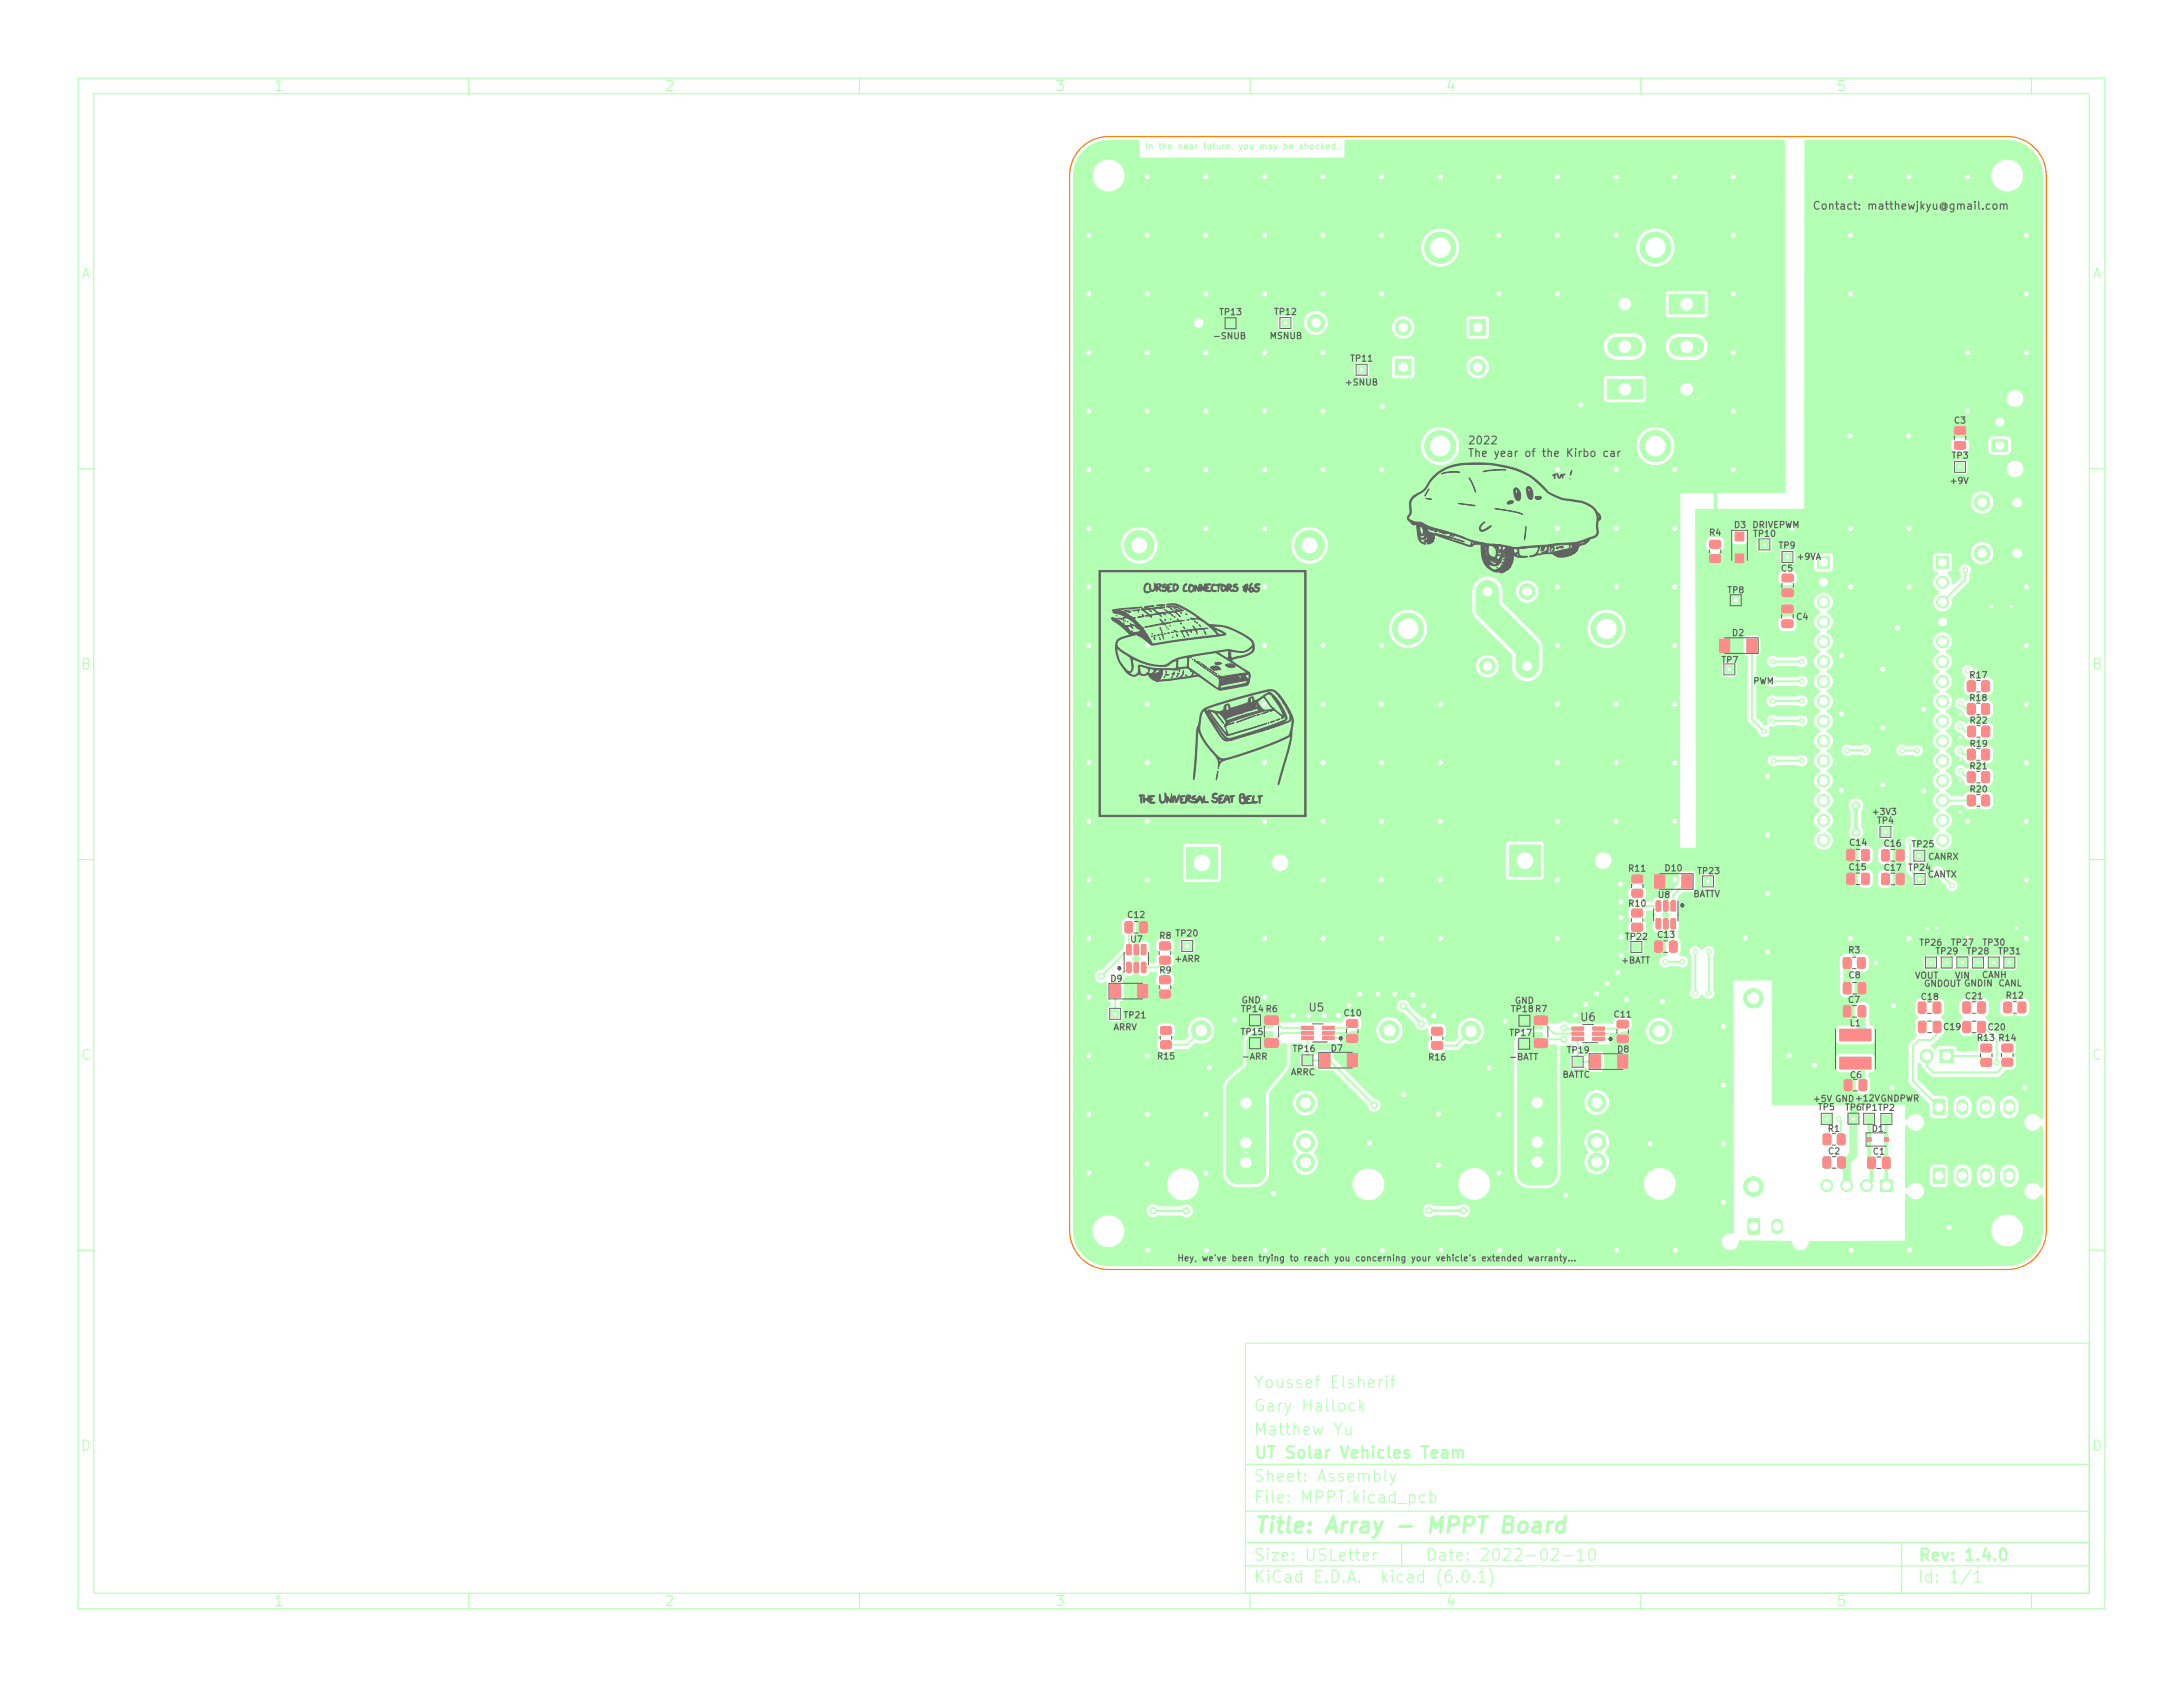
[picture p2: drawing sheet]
<svg xmlns="http://www.w3.org/2000/svg" width="279mm" height="216mm" viewBox="0 0 279 216" stroke-linecap="round" stroke-linejoin="round" font-family="sans-serif">
<defs><g id="words">
<g font-size="4.2" fill="#626262">
<text x="214.7" y="116.1">.</text>
<text x="142.7" y="124.2">.</text>
<text x="171" y="133.2">.</text>
<text x="205.6" y="133.3">.</text>
</g>
<text font-size="2.8" fill="#b3ffb3" x="160.4" y="196.2">Title: Array - MPPT Board</text>
<g font-size="2.1" fill="#b3ffb3">
<text x="160.4" y="177.6">Youssef Elsherif</text>
<text x="160.4" y="183.6">Matthew Yu</text>
<text x="160.4" y="180.6">Gary Hallock</text>
<text x="160.4" y="189.7">Sheet: Assembly</text>
<text x="160.4" y="186.7">UT Solar Vehicles Team</text>
<text x="160.4" y="192.4">File: MPPT.kicad_pcb</text>
<text x="160.4" y="202.5">KiCad E.D.A. kicad (6.0.1)</text>
<text x="160.4" y="199.7">Size: USLetter</text>
<text x="182.4" y="199.7">Date: 2022-02-10</text>
<text x="245.4" y="199.7">Rev: 1.4.0</text>
<text x="245.4" y="202.5">Id: 1/1</text>
</g>
<g font-size="1.8" fill="#b3ffb3">
<text x="35" y="11.6">1</text>
<text x="85" y="11.6">2</text>
<text x="135" y="11.6">3</text>
<text x="185" y="11.6">4</text>
<text x="235" y="11.6">5</text>
<text x="10.3" y="35.6">A</text>
<text x="267.7" y="35.6">A</text>
<text x="10.3" y="85.7">B</text>
<text x="267.7" y="85.7">B</text>
<text x="10.3" y="135.6">C</text>
<text x="267.7" y="135.6">C</text>
<text x="10.3" y="185.7">D</text>
<text x="267.7" y="185.7">D</text>
<text x="35" y="205.6">1</text>
<text x="85" y="205.6">2</text>
<text x="135" y="205.6">3</text>
<text x="185" y="205.6">4</text>
<text x="235" y="205.6">5</text>
</g>
<g font-size="1.4" fill="#626262">
<text x="233.2" y="26.8">Contact: matthewjkyu@gmail.com</text>
<text x="187.8" y="56.9">2022</text>
<text x="187.8" y="58.5">The year of the Kirbo car</text>
<text x="167.6" y="129.4">U5</text>
<text x="202.4" y="130.7">U6</text>
</g>
<text font-size="1.1" fill="#b3ffb3" x="148.5" y="19.1">In the near future, you may be shocked.</text>
<g font-size="1.1" fill="#626262">
<text x="156.2" y="40.3">TP13</text>
<text x="163.2" y="40.3">TP12</text>
<text x="155.6" y="43.4">-SNUB</text>
<text x="162.5" y="43.4">MSNUB</text>
<text x="172.9" y="46.3">TP11</text>
<text x="172.4" y="49.3">+SNUB</text>
<text x="249.9" y="58.7">TP3</text>
<text x="250.1" y="54.2">C3</text>
<text x="249.7" y="61.9">+9V</text>
<text x="218.8" y="68.6">R4</text>
<text x="222" y="67.6">D3</text>
<text x="224.2" y="67.6">DRIVEPWM</text>
<text x="224.5" y="68.7">TP10</text>
<text x="227.7" y="70.2">TP9</text>
<text x="230.1" y="71.6">+9VA</text>
<text x="221.1" y="75.9">TP8</text>
<text x="228" y="73.1">C5</text>
<text x="221.7" y="81.4">D2</text>
<text x="230" y="79.3">C4</text>
<text x="220.4" y="84.9">TP7</text>
<text x="224.4" y="87.6">PWM</text>
<text x="252.2" y="89.7">R18</text>
<text x="252.2" y="86.8">R17</text>
<text x="252.2" y="92.6">R22</text>
<text x="252.2" y="95.6">R19</text>
<text x="252.2" y="98.4">R21</text>
<text x="252.2" y="101.4">R20</text>
<text x="239.9" y="104.3">+3V3</text>
<text x="240.3" y="105.4">TP4</text>
<text x="208.5" y="111.5">R11</text>
<text x="213.2" y="111.5">D10</text>
<text x="217.4" y="111.9">TP23</text>
<text x="236.7" y="111.4">C15</text>
<text x="236.8" y="108.2">C14</text>
<text x="241.2" y="108.4">C16</text>
<text x="241.2" y="111.4">C17</text>
<text x="244.4" y="111.4">TP24</text>
<text x="244.8" y="108.4">TP25</text>
<text x="246.7" y="112.3">CANTX</text>
<text x="246.8" y="110">CANRX</text>
<text x="144.4" y="117.5">C12</text>
<text x="150.6" y="119.8">TP20</text>
<text x="208.5" y="116">R10</text>
<text x="212.3" y="114.9">U8</text>
<text x="216.6" y="114.8">BATTV</text>
<text x="144.7" y="120.6">U7</text>
<text x="148.4" y="120.1">R8</text>
<text x="148.4" y="124.6">R9</text>
<text x="150.4" y="123.1">+ARR</text>
<text x="207.5" y="123.3">+BATT</text>
<text x="208.1" y="120.3">TP22</text>
<text x="212.2" y="120">C13</text>
<text x="236.6" y="122">R3</text>
<text x="236.7" y="125.2">C8</text>
<text x="245" y="125.3">VOUT</text>
<text x="245.8" y="121">TP26</text>
<text x="247.8" y="122.1">TP29</text>
<text x="249.8" y="121">TP27</text>
<text x="250.2" y="125.3">VIN</text>
<text x="251.8" y="122.1">TP28</text>
<text x="253.6" y="125.2">CANH</text>
<text x="253.9" y="121">TP30</text>
<text x="255.9" y="122.1">TP31</text>
<text x="142.4" y="131.9">ARRV</text>
<text x="143.9" y="130.3">TP21</text>
<text x="158.9" y="128.4">GND</text>
<text x="159" y="129.5">TP14 R6</text>
<text x="172.1" y="130">C10</text>
<text x="193.5" y="129.5">TP18 R7</text>
<text x="193.9" y="128.5">GND</text>
<text x="206.7" y="130.2">C11</text>
<text x="236.6" y="128.3">C7</text>
<text x="236.8" y="131.3">L1</text>
<text x="246" y="128">C18</text>
<text x="246.2" y="126.3">GNDOUT GNDIN CANL</text>
<text x="248.8" y="131.8">C19</text>
<text x="251.6" y="127.9">C21</text>
<text x="254.5" y="131.8">C20</text>
<text x="256.8" y="127.8">R12</text>
<text x="148.2" y="135.6">R15</text>
<text x="158.9" y="132.5">TP15</text>
<text x="159.2" y="135.6">-ARR</text>
<text x="165.2" y="137.6">ARRC</text>
<text x="165.6" y="134.6">TP16</text>
<text x="182.9" y="135.7">R16</text>
<text x="193.3" y="132.6">TP17</text>
<text x="193.3" y="135.7">-BATT</text>
<text x="199.9" y="137.9">BATTC</text>
<text x="200.7" y="134.8">TP19</text>
<text x="236.8" y="138">C6</text>
<text x="253.1" y="133.2">R13</text>
<text x="255.9" y="133.2">R14</text>
<text x="232.3" y="141">+5V GND +12V GNDPWR</text>
<text x="232.7" y="142.1">TP5</text>
<text x="236.2" y="142.1">TP6TP1TP2</text>
<text x="234" y="144.8">R1</text>
<text x="234" y="147.7">C2</text>
<text x="239.6" y="144.9">D1</text>
<text x="239.8" y="147.8">C1</text>
<text x="154.2" y="161.4">Hey, we've been trying to reach you concerning your vehicle's extended warranty...</text>
</g>
</g></defs>
<g fill="none" stroke="#b3ffb3" stroke-width=".15">
<path d="M10 10h259.4v195.9h-259.4zM12 12h255.4v191.9h-255.4zM60 10v2M110 10v2M146.7 18.3v.8M147.1 18.6h.3l.1 .5M147.1 18.5v.6M160 10v2M169.8 18.8l.4-.1-.1-.1-.2-.1-.1 .2v.3h.3M170.8 18.6l-.2-.1-.1 .2v.3h.3M170.8 18.3v.8M171.2 19v.1"/>
<path d="M210 10v2M260 10v2M10 60h2M267.4 60h2M10 110h2M267.4 110h2M10 160h2M267.4 160h2M159.4 171.9h108v32h-108zM173.4 179.6h-.4l-.3 .3v.4l.1 .2 .2 .1 .4-.1M174 179.1v1.5M174.6 179.6l-.6 .6"/>
<path d="M176.5 176.6v1M177 176.6a.38 .38 0 0 0-.5 .3M177.5 176.1l-.1 .1h.1v-.1v.1M177.5 176.6v1M178 176.6h.5M178.5 176.1l-.2 .1-.1 .1v1.3M159.4 197.4h108M159.4 193.4h108M159.4 187.4h108M172.3 182.6v.9a.41 .41 0 0 0 .6-.1M172.9 182.6v1M174.2 180l.4 .6"/>
<path d="M174.5 199.2l.7-.2-.1-.3h-.4l-.2 .2v.7l.2 .1 .4-.1M175.8 198.7v1M176.3 198.7a.38 .38 0 0 0-.5 .3M177.3 188.1v1.3l.2 .2M177.9 188.6l.4 1M178.6 188.6l-.5 1.3-.2 .2M179.4 197.4v3M182.4 191.4l-.4-.1-.3 .3v.4l.1 .2 .2 .1 .4-.1M183 191.4l.5-.1 .3 .3v.4l-.2 .2-.1 .1-.5-.1M183 190.8v1.5M198.6 198.3l.2-.1h.4a.41 .41 0 0 1 .2 .6l-.9 .9h1M200.1 199.1h1.2"/>
<path d="M201.9 198.6l.4-.4v1.5M201.9 199.7h.9M203.5 198.2a.36 .36 0 0 1 .6 .3 .77 .77 0 0 1-.4 1.2 1 1 0 0 1-.2-1.5zM243.4 197.4v6.5M60 203.9v2M110 203.9v2M159.4 200.4h108M160 203.9v2M186.5 202.3v.1v.1l-.1-.1 .1-.1v.2M187.3 201a.36 .36 0 0 1 .6 .3 .77 .77 0 0 1-.4 1.2 1 1 0 0 1-.2-1.5zM188.6 202.3l.1 .1-.1 .1-.1-.1 .1-.1v.2M189.3 201.4l.4-.4v1.5"/>
<path d="M189.3 202.5h.8M190.6 200.8a1.72 1.72 0 0 1 0 2.2M210 203.9v2M252.3 200.9l-1.3 1.9M252.7 201.4l.4-.4v1.5M252.7 202.5h.8M260 203.9v2"/>
</g>
<path d="M179.6 128.8l2.3 2.2M147.6 154.9l4.2 .1M182.9 154.9h4.4M184.6 185.7l.1-.1 .5 .1v.9M185.2 185.9l-.5 .1a.29 .29 0 0 0-.2 .3 .29 .29 0 0 0 .2 .3l.5-.1M186 185.7a.37 .37 0 0 1 .6 .1v.8M186 185.6v1M186.6 185.8l.2-.2 .4 .1v.9M256.2 198.2a.36 .36 0 0 1 .5 .3 .77 .77 0 0 1-.4 1.2 1 1 0 0 1-.1-1.5z" fill="none" stroke="#b3ffb3" stroke-width=".3"/>
<path d="M194.5 195a.52 .52 0 0 1 .6-.2 .52 .52 0 0 1 .4 .4l-.1 .5a.55 .55 0 0 1-.5 .4 .55 .55 0 0 1-.6-.4l.1-.5zM196.4 194.9l.2-.1 .5 .1 .1 .2-.1 1M197.2 195.2l-.2 .1h-.5a.4 .4 0 0 0-.4 .4 .4 .4 0 0 0 .3 .4h.5l.2-.1M198.2 194.8l-.2 1.3M198.7 194.8a.59 .59 0 0 0-.6 .4M200.3 194.9a.66 .66 0 0 0-1 .3l-.1 .5 .2 .3 .1 .1 .6-.1M200.4 194.1l-.3 2" fill="none" stroke="#b3ffb3" stroke-width=".4"/>
<g fill="#b3ffb3" stroke="#b3ffb3" stroke-width=".13">
<path d="M255 56.3h.2h1.5h.2l.1 .2-.1 1.2-.2 .1h-1.5l-.2-.1-.1-.2z"/>
<path d="M247.5 140.7h.2h1.1l.1 .2v1.5l-.1 .2-.1 .1-1.2-.1-.1-.2v-1.5z"/>
<path d="M189.4 74.7h2v2h-2z"/>
<path d="M247.5 149.5h.2h1.1l.1 .2v1.5l-.1 .2-.1 .1-1.2-.1-.1-.2v-1.5z"/>
<path d="M194.4 84.3h2v2h-2z"/>
<path d="M223.8 156l.1-.1 1.2 .1 .1 .2v1.5l-.1 .2-.2 .1-1.1-.1-.1-.2v-1.5z"/>
<path d="M247.9 71.2h1.5v1.5h-1.5z"/>
<path d="M232.6 71.2h1.5v1.5h-1.5z"/>
<path d="M178.6 46h2v2h-2z"/>
<path d="M248.3 134.3h1.7v1.7h-1.7z"/>
<path d="M151.8 108.4h4v4h-4z"/>
<path d="M240.7 151h1.5v1.5h-1.5z"/>
<path d="M213.6 37.7h4.5v2.5h-4.5z"/>
<path d="M188.1 40.9h2v2h-2z"/>
<path d="M205.7 48.6h4.5v2.4h-4.5z"/>
<path d="M193.2 108.1h4v4h-4z"/>
<path d="M166.8 135.2h1v1h-1z"/>
<path d="M203.8 132.7h1.6v.4h-1.6z"/>
<path d="M203.8 132.1h1.6v.4h-1.6z"/>
<path d="M203.8 131.4h1.6v.4h-1.6z"/>
<path d="M201.2 131.4h1.5v.4h-1.5z"/>
<path d="M201.2 132.1h1.5v.4h-1.5z"/>
<path d="M201.2 132.7h1.5v.4h-1.5z"/>
<path d="M223.6 81.8h1.3v1.7h-1.3z"/>
<path d="M220.1 81.8h1.3v1.7h-1.3z"/>
<path d="M208.9 116.4l.2-.1h1l.1 .3v.6l-.2 .2-1-.1-.2-.2z"/>
<path d="M208.9 118.2h.2h1l.1 .2v.6l-.2 .2h-1l-.2-.3z"/>
<path d="M247.5 130.8l.7-.1 .2 .1v1.1l-.1 .2h-.6l-.3-.1v-1.1z"/>
<path d="M245.6 130.8l.7-.1 .2 .1v1.1l-.1 .2h-.6l-.3-.1v-1.1z"/>
<path d="M194.6 133.1h1v1h-1z"/>
<path d="M161.9 133l.2-.1h1.4l.1 .3v.7l-.2 .2-1.4-.1-.1-.2z"/>
<path d="M161.9 130.1l.2-.1h1.4l.1 .2v.8l-.2 .1h-1.4l-.1-.2z"/>
<path d="M246.6 122.7h1v1h-1z"/>
<path d="M238.3 108.8l.7-.1 .2 .2 .1 1-.2 .2h-.6l-.2-.1v-1.1z"/>
<path d="M236.4 108.8l.7-.1 .2 .2 .1 1-.2 .2h-.6l-.2-.1v-1.1z"/>
<path d="M236.4 111.8l.7-.1 .2 .2 .1 1-.2 .3h-.6l-.2-.2v-1z"/>
<path d="M238.3 111.8l.7-.1 .2 .2 .1 1-.2 .3h-.6l-.2-.2v-1z"/>
<path d="M148.5 125l.2-.1h1l.1 .2v.6l-.2 .2h-1l-.2-.2z"/>
<path d="M148.5 126.8l.2-.1h1l.1 .3v.6l-.2 .1h-1l-.2-.2z"/>
<path d="M233.3 142.7h1v1h-1z"/>
<path d="M236 122.6l.7-.1 .2 .2v1l-.1 .2h-.7l-.2-.1v-1z"/>
<path d="M237.8 122.6l.7-.1 .2 .2v1l-.1 .2h-.6l-.3-.1v-1z"/>
<path d="M207 132.5h.2h1.1l.1 .2v.6l-.2 .2-1.1-.1-.1-.2z"/>
<path d="M207 130.6h.2h1.1l.1 .2v.6l-.2 .2-1.1-.1-.1-.2z"/>
<path d="M237.9 128.8l.7-.1 .2 .2v1l-.1 .2-.6 .1-.3-.2v-1z"/>
<path d="M236 128.8l.7-.1 .2 .2v1l-.1 .2-.6 .1-.3-.2v-1z"/>
<path d="M194.6 130.1h1v1h-1z"/>
<path d="M256.7 122.7h1v1h-1z"/>
<path d="M218.1 112.3h1v1h-1z"/>
<path d="M215.3 112h1.3v1.7h-1.3z"/>
<path d="M211.8 112h1.3v1.7h-1.3z"/>
<path d="M201.4 135.4h1v1h-1z"/>
<path d="M203.5 135h1.3v1.7h-1.3z"/>
<path d="M207 135h1.3v1.7h-1.3z"/>
<path d="M256.3 135.5l.2-.1h1l.1 .3v.6l-.2 .2-1-.1-.2-.2z"/>
<path d="M256.3 133.7l.2-.1h1l.1 .3v.6l-.2 .1h-1l-.2-.2z"/>
<path d="M238.7 142.7h1v1h-1z"/>
<path d="M247.5 128.3l.7-.1 .2 .2v1l-.1 .3h-.6l-.3-.2v-1z"/>
<path d="M245.6 128.3l.7-.1 .2 .2v1l-.1 .3h-.6l-.3-.2v-1z"/>
<path d="M253.2 130.8l.7-.1 .2 .2v1l-.1 .2-.6 .1-.3-.2v-1z"/>
<path d="M251.3 130.8l.7-.1 .2 .2v1l-.1 .2-.6 .1-.3-.2v-1z"/>
<path d="M238 138.2l.7-.1 .2 .2v1l-.1 .3h-.6l-.3-.2v-1z"/>
<path d="M236.1 138.2l.7-.1 .2 .2v1l-.1 .3h-.6l-.3-.2v-1z"/>
<path d="M220.8 85.2h1v1h-1z"/>
<path d="M245.2 109h1v1h-1z"/>
<path d="M233.4 148.1l.7-.1 .2 .2v1l-.1 .3h-.6l-.3-.2v-1z"/>
<path d="M235.3 148.1l.7-.1 .2 .2v1l-.1 .3h-.6l-.3-.2v-1z"/>
<path d="M212.9 115.3h.5l.1 .1v1.1l-.1 .1h-.3l-.2-.1z"/>
<path d="M212 115.3h.4l.1 .1 .1 1.1-.1 .1h-.4l-.1-.1z"/>
<path d="M212 117.6h.4h.1l.1 1.1-.1 .2h-.4l-.1-.1z"/>
<path d="M212.9 117.6h.5h.1v1.1l-.1 .2h-.3l-.2-.1z"/>
<path d="M213.9 117.6h.4h.1l.1 1.1-.1 .2h-.4l-.1-.1z"/>
<path d="M250.7 122.7h1v1h-1z"/>
<path d="M256.5 128.3l.7-.1 .3 .2v1l-.2 .2h-.6l-.2-.1z"/>
<path d="M258.3 128.3l.7-.1 .3 .2v1l-.2 .2h-.6l-.2-.1v-1z"/>
<path d="M208.9 113.9l.2-.1h1l.2 .3-.1 .6-.2 .1h-1l-.2-.2z"/>
<path d="M208.9 112h.2h1l.2 .2-.1 .6-.2 .2h-1l-.2-.2z"/>
<path d="M245.2 112h1v1h-1z"/>
<path d="M168.9 134.8h1.3v1.7h-1.3z"/>
<path d="M172.4 134.8h1.3v1.7h-1.3z"/>
<path d="M222.1 68.1h1.1v1.1h-1.1z"/>
<path d="M222.1 70.9h1.1v1.1h-1.1z"/>
<path d="M235.5 135.3h4v1.5h-4z"/>
<path d="M235.5 131.7h4v1.5h-4z"/>
<path d="M208.9 120.7h1v1h-1z"/>
<path d="M183.3 133.3h.2h1l.1 .2v.6l-.2 .2h-1l-.2-.2z"/>
<path d="M183.3 131.5h.2h1l.1 .2v.6l-.2 .2h-1l-.2-.3z"/>
<path d="M148.5 122.4h.1h1l.2 .2v.6l-.2 .2h-1l-.2-.3z"/>
<path d="M148.5 120.6l.1-.1 1 .1 .2 .2v.6l-.2 .2-1-.1-.2-.2z"/>
<path d="M228.1 77.5l.2-.1h1l.2 .3v.6l-.3 .1h-1l-.2-.2z"/>
<path d="M228.1 79.4l.2-.1h1l.2 .3v.6l-.3 .1h-1l-.2-.2z"/>
<path d="M254.7 122.7h1v1h-1z"/>
<path d="M221.7 76.3h1v1h-1z"/>
<path d="M145.9 118l.7-.1 .3 .2v1l-.2 .3h-.6l-.2-.2v-1z"/>
<path d="M144 118l.7-.1 .3 .2v1l-.2 .3h-.6l-.2-.2v-1z"/>
<path d="M248.7 122.7h1v1h-1z"/>
<path d="M253.6 133.7l.2-.1h1l.1 .3v.6l-.2 .1h-1l-.2-.2z"/>
<path d="M253.6 135.5l.2-.1 1 .1 .1 .2v.6l-.2 .2-1-.1-.2-.2z"/>
<path d="M236 125.8h.7l.2 .1v1l-.1 .3h-.6l-.3-.2v-1z"/>
<path d="M237.9 125.8h.7l.2 .1v1l-.1 .3h-.6l-.3-.2v-1z"/>
<path d="M251.9 87.2l.7-.1 .2 .2v1l-.1 .2h-.7l-.2-.1v-1z"/>
<path d="M253.7 87.2l.7-.1 .2 .2v1l-.1 .2h-.6l-.3-.1v-1z"/>
<path d="M240.8 106h1v1h-1z"/>
<path d="M148.6 133.3l.2-.1h1l.1 .2v.7l-.2 .1h-1l-.2-.2z"/>
<path d="M148.6 131.4h.2h1l.1 .2v.6l-.2 .2h-1l-.2-.3z"/>
<path d="M233.4 145.2l.7-.1 .2 .2v1l-.1 .2h-.6l-.3-.1v-1z"/>
<path d="M235.2 145.2l.7-.1 .2 .2 .1 1-.2 .2h-.6l-.2-.1-.1-1z"/>
<path d="M142.2 129.2h1v1h-1z"/>
<path d="M240.9 142.7h1v1h-1z"/>
<path d="M211.8 120.5l.7-.1 .2 .2 .1 1-.2 .3h-.6l-.2-.2v-1z"/>
<path d="M213.7 120.5l.7-.1 .2 .2 .1 1-.2 .3h-.6l-.2-.2v-1z"/>
<path d="M145.2 123.2l.4-.1 .1 .1v1.1l-.1 .2h-.3l-.2-.1z"/>
<path d="M146.1 123.2l.4-.1 .2 .1v1.1l-.1 .2h-.4l-.1-.1z"/>
<path d="M146.1 120.9h.4l.2 .1v1l-.1 .2h-.4l-.1-.1z"/>
<path d="M145.2 120.9h.4l.1 .1v1l-.1 .2h-.3l-.2-.1z"/>
<path d="M144.2 120.9h.4l.2 .1v1l-.1 .2h-.4l-.1-.1z"/>
<path d="M242.8 108.8l.7-.1 .2 .2v1l-.1 .3h-.6l-.3-.2v-1z"/>
<path d="M240.9 108.8l.7-.1 .2 .2v1l-.1 .3h-.6l-.3-.2v-1z"/>
<path d="M164 40.8h1v1h-1z"/>
<path d="M157 40.9h1v1h-1z"/>
<path d="M239.1 148.2l.7-.1 .2 .1v1.1l-.1 .2h-.6l-.3-.1v-1.1z"/>
<path d="M241 148.2l.7-.1 .2 .1v1.1l-.1 .2h-.6l-.3-.1v-1.1z"/>
<path d="M228.3 70.8h1v1h-1z"/>
<path d="M173.8 46.8h1v1h-1z"/>
<path d="M236.7 142.7h1v1h-1z"/>
<path d="M240.9 111.8h.7l.2 .1v1.1l-.1 .2h-.6l-.3-.1v-1.1z"/>
<path d="M242.8 111.8h.7l.2 .1v1.1l-.1 .2h-.6l-.3-.1v-1.1z"/>
<path d="M251.9 98.8h.7l.2 .1v1l-.1 .2h-.7l-.2-.1v-1z"/>
<path d="M253.7 98.8h.7l.2 .1v1l-.1 .2h-.6l-.3-.1v-1z"/>
<path d="M160.1 133h1v1h-1z"/>
<path d="M251.3 128.3l.7-.1 .2 .2v1l-.1 .2-.6 .1-.3-.2v-1z"/>
<path d="M253.2 128.3l.7-.1 .2 .2v1l-.1 .2-.6 .1-.3-.2v-1z"/>
<path d="M151.5 120.6h1v1h-1z"/>
<path d="M169.3 132.6h1.5v.4h-1.5z"/>
<path d="M169.3 132h1.5v.4h-1.5z"/>
<path d="M169.3 131.3h1.5v.4h-1.5z"/>
<path d="M166.6 131.3h1.5v.4h-1.5z"/>
<path d="M166.6 132h1.5v.4h-1.5z"/>
<path d="M166.6 132.6h1.5v.4h-1.5z"/>
<path d="M239 145.6h.5v.5h-.5z"/>
<path d="M241.2 145.6h.5v.5h-.5z"/>
<path d="M251.9 93l.7-.1 .2 .2v1l-.1 .2h-.6l-.3-.1v-1z"/>
<path d="M253.7 93l.7-.1 .2 .2 .1 1-.2 .2h-.6l-.2-.1-.1-1z"/>
<path d="M252.7 122.7h1v1h-1z"/>
<path d="M160.1 130.1h1v1h-1z"/>
<path d="M196.4 130.1l.2-.1h1.3l.2 .3v.7l-.3 .1h-1.3l-.2-.2z"/>
<path d="M196.4 133l.2-.1 1.3 .1 .2 .2v.7l-.3 .2h-1.3l-.2-.3z"/>
<path d="M142.1 126h1.3v1.7h-1.3z"/>
<path d="M145.6 126h1.3v1.7h-1.3z"/>
<path d="M250.4 59.3h1v1h-1z"/>
<path d="M251.9 101.8l.7-.1 .2 .2v1l-.1 .2h-.7l-.2-.1v-1z"/>
<path d="M253.7 101.8l.7-.1 .2 .2v1l-.1 .2h-.6l-.3-.1v-1z"/>
<path d="M172.4 132.5l.2-.1h1l.2 .2v.6l-.3 .2h-1l-.2-.3z"/>
<path d="M172.4 130.6l.2-.1h1l.2 .2v.6l-.3 .2h-1l-.2-.3z"/>
<path d="M228.1 73.5h.2h1.1l.1 .2v.6l-.2 .2-1.1-.1-.1-.2z"/>
<path d="M228.1 75.4h.2h1.1l.1 .2v.6l-.2 .2-1.1-.1-.1-.2z"/>
<path d="M225.3 69.2h1v1h-1z"/>
<path d="M218.9 69.2l.2-.1 1 .1 .1 .2v.6l-.2 .2-1-.1-.2-.2z"/>
<path d="M218.9 71h.2h1l.1 .2v.6l-.2 .2h-1l-.2-.3z"/>
<path d="M251.9 95.9h.7l.2 .1v1l-.1 .2-.7 .1-.2-.2v-1z"/>
<path d="M253.7 95.9h.7l.2 .1v1l-.1 .2-.6 .1-.3-.2v-1z"/>
<path d="M250.2 56.6l.2-.1h1l.2 .2v.6l-.3 .2h-1l-.2-.3z"/>
<path d="M250.2 54.7l.2-.1h1l.2 .2v.6l-.3 .2h-1l-.2-.3z"/>
<path d="M251.9 90.1l.7-.1 .2 .2v1l-.1 .2h-.7l-.2-.1v-1z"/>
<path d="M253.7 90.1l.7-.1 .2 .2v1l-.1 .2h-.6l-.3-.1v-1z"/>
<path d="M160 132.5l.4-.3 .4-.1h2.1v.8h-.7l-.1-.1-.2 .1h1v.1h-1.7l-.1-.1v.1h-1v-.1l-.1 .1h2.9v.6l.4 .1v.3h-3.3l.1 .1h1l.1-.1h2.1v.1h-1.4l.2 .1 1.2-.1a.36 .36 0 0 0 .4-.4l.9-.1 .1 .1v2.4l-.3 .7-2.4 2.9v.3h-2.8l.3 .3 .3-.3h2.2v1.2h-1.3v-.4l-.3 .4h-1.8l-.3-.4-.1 .1 .1 .6 .3-.3h1.8l.3 .3v-.3h1.3v1.2h-2.2l-.3-.4-.3 .4h2.8v2.6h-2.8l.3 .4 .3-.4h2.2v1.2h-1.3v-.3l-.3 .3h-1.8l-.3-.3-.1 .3 .1 .4 .3-.4h1.8l.3 .4v-.4h1.3v1.2h-2.2l-.3-.3-.3 .3v.2l.3 .3 .3-.3v-.2h2.2v1.4h-1.3v-.3l-.3 .3h-1.8l-.3-.3-.1 .3 .1 .3 .3-.3h1.8l.3 .3v-.3h1.3v1.2h-2.2l-.3-.3-.3 .3h2.8a1.5 1.5 0 0 1-1.5 1.5h-2.1a1.5 1.5 0 0 1-1.5-1.5l.1-10.9 .3-.7 2.3-2v-3.1l.1-.4z"/>
<path d="M194.7 132.6l.3-.3 .5-.1h1.8l.1 .7h-.8v-.1l-.3 .1h1.1v.2h-1.7l-.1-.1v.1h1.8v.7h.4v.4h-1.2v-.1h-1v.1l-1.1-.1 .1 .1h1l.1-.1 2.1 .1a.41 .41 0 0 0 .4-.4l.9-.1 .2 .1v6.1h-2.9l.3 .3 .4-.3h2.2v1.2h-1.3l-.1-.3-.3 .3h-1.7l-.4-.3v.3v.3l.4-.3h1.7l.3 .3 .1-.3h1.3v1.2h-2.2l-.4-.3-.3 .3h2.9v2.7h-2.9l.3 .3 .4-.3h2.2v1.2h-1.3l-.1-.3-.3 .3h-1.7l-.4-.3v.3v.3l.4-.3h1.7l.3 .3 .1-.3h1.3v1.2h-2.2l-.4-.3-.3 .3v.1l.3 .3 .4-.3v-.1h2.2v1.3h-1.3l-.1-.3-.3 .3h-1.7l-.4-.3v.3v.3l.4-.3h1.7l.3 .3 .1-.3h1.3v1.2h-2.2l-.4-.3-.3 .3h2.9v.2a1.5 1.5 0 0 1-1.5 1.5h-2.1a1.5 1.5 0 0 1-1.5-1.5v-16.4l.1-.6h.3l-.1-.3z"/>
<path d="M161.6 108.2l5.5 .1v.3h-2.3a2.09 2.09 0 0 0-1.9 0l.9 .9 1-.9h2.3v1.8h-1.2l-.2-.9-1 .9h-1.8l-.9-.9a2.05 2.05 0 0 0 0 1.9l.9-1h1.8l1 1 .2-.4v-.6h1.2v1.9h-2.3l-1-1-.9 1a2.08 2.08 0 0 0 1.9 0h2.3v11.5h27.1l8.7-9v-6.8h4.5v.3h-1.3a2.01 2.01 0 0 0-1.9 0l1 1 .9-1h1.3v1.8h-.1l-.3-.9-.9 .9h-1.8l-1-.9a2.06 2.06 0 0 0 0 1.9l1-1h1.8l.9 1 .2-.4 .1-.6h.1v1.9h-1.3l-.9-1-1 1a2.08 2.08 0 0 0 1.9 0h1.3v10.9l-7.4 7.1h-1.9l-.2-.1-.1 .1h-1.2v-.1l-.3 .1h3.7l-.1 .1h-4.2l-.1-.1v.1h-1v-.1l-.1 .1h5.4l-.8 .8h-4.9v-1.2h-12.7l-1-1a.91 .91 0 0 0-1-.8 .91 .91 0 0 0-.8 .9 .91 .91 0 0 0 .9 .9h-13.7l-.3 .3h-2l-.2-.1-.1 .1h-1.1l-.1-.1-.2 .1h3.7l-.1 .1h-4.3l-.1-.1v.1h-1v-.1l-.1 .1h5.5l-.8 .7h-5.1v-3.4l2-3.5z"/>
<path d="M138.7 19.3a4.5 4.5 0 0 1 3.2-1.3h3.8l.1 .1v2.1h26.3v-2.1l.2-.1h56l.1 .1v4.5h-84.4v-.1a2.1 2.1 0 0 0-3.1-1.9 2.1 2.1 0 0 0-.2 3.6 2.1 2.1 0 0 0 3.3-1.5v-.1h84.4v9.1h-14v-.3a2.51 2.51 0 0 0-2.7-2.2 2.51 2.51 0 0 0-2.3 2.5h-22.6v-.3a2.51 2.51 0 0 0-3.9-1.8 2.51 2.51 0 0 0 .3 4.3 2.51 2.51 0 0 0 3.6-2.2h22.6v.3a2.51 2.51 0 0 0 2.6 2.2 2.51 2.51 0 0 0 2.4-2.5h14v5.9h-9.8l-.1-.3-.3-.1h-4.6l-.4 .2-.1 .9h-2.9l-.6-.6-.6-.1h-.4v.7h-1.3v-.7h-.6l-.6 .3-.3 .4h7.3v1.2h-4.5v.7h-1.3v-.7h-1.5l.1 .3 .4 .3 .4 .1 2.3 .1 .6-.2 .6-.6h2.9v.8l.2 .2 .2 .2h4.7l.3-.2 .1-.2v-2.7h9.8l.1 3.3h-37.9l-.1-.4-.3-.1h-2.1l-.3 .1-.2 .3v1.1h-6.5a1.5 1.5 0 0 0-1.2-1.5 1.5 1.5 0 0 0-1.7 .9h-8.2v-.2a1.6 1.6 0 0 0-2.7-.9l-14-.1-.2 .1 .3 .2 .3-.2h13.6l-.4 .6h-1.4l-.1-.3-.3-.1-1.1-.1-.3 .2-.2 .4h-5.4l-.1-.1v.1h-1v-.1l-.1 .1h6.6v.4h-8.9v-.3l-.3 .3h-1.8l-.2-.3-.1 .4 .1 .2 .2-.3h1.8l.3 .3v-.3h8.9v.6h-5.5v.1l-1.1-.1 .1 .1h1l.1-.1h5.4l.2 .3 .2 .1h1.2l.3-.1 .1-.2v-1.2h1.4a1.59 1.59 0 0 0 .4 1.7h-13.6l-.3-.3-.3 .3h14.2a1.6 1.6 0 0 0 1.8 .3 1.6 1.6 0 0 0 .9-1.5h8.2l-.1 .4a1.5 1.5 0 0 0 .4 1.2l.6 .4a1.51 1.51 0 0 0 2-1.4h6.5v1.1l.3 .3 2.3 .1 .3-.1 .1-.3v-2.1h37.9v3.6h-9.9a1.75 1.75 0 0 0-1.7-1.9l-2.3 .1a1.75 1.75 0 0 0-1.5 1.8h-2.4v-.3a1.75 1.75 0 0 0-1.7-1.6h-2.3a1.75 1.75 0 0 0-1.5 1.9 1.75 1.75 0 0 0 1.7 1.6h2.4a1.75 1.75 0 0 0 1.4-1.6h2.4a1.76 1.76 0 0 0 1.7 1.6h2.4a1.76 1.76 0 0 0 1.4-1.6h9.9v2.4h-37.9v-.2a1.5 1.5 0 0 0-2.5-.8h-7l-.1-.3-.3-.1h-2.2l-.3 .1-.1 .3v.9h-2.8l-.2-.3-.2-.2-1.4 .1-.2 .3v1.2l.1 .3 .3 .1h1.2l.2-.1 .2-.3v-1.1h2.8v1.3l.3 .3 2.3 .1 .3-.2 .1-.2v-2.2h7a1.5 1.5 0 0 0 .5 2.5 1.5 1.5 0 0 0 2-1.5h37.9v2.3h-10.4l-.5-.5-.7-.2h-.4v.7h-1.2l-.1-.7h-4.5l-.1-.3-.3-.2h-4.6l-.3 .2-.2 .3v2.6l.2 .3 .3 .2 4.8-.1 .2-.4v-2.6h3.9l-.6 .3-.3 .4h14.8v1.3h-12v.7h-1.2l-.1-.7h-1.5l.5 .5 .6 .2h2.3l.6-.3 .4-.4h10.4v6.6h-14.1a2.51 2.51 0 0 0-2.5-2.5 2.51 2.51 0 0 0-2.5 2.5h-22.6v-.3a2.5 2.5 0 0 0-3.9-1.8 2.5 2.5 0 0 0 .3 4.3 2.5 2.5 0 0 0 3.6-2.2h22.6v.3a2.51 2.51 0 0 0 2.6 2.2 2.51 2.51 0 0 0 2.4-2.5h14.1v5.9h-.2h-13.3v6.8h-45v-.3a2.41 2.41 0 0 0-2.5-2.1 2.41 2.41 0 0 0-2.3 2.4h-17v-.3a2.4 2.4 0 0 0-3.8-1.7 2.4 2.4 0 0 0 .3 4.1 2.4 2.4 0 0 0 3.5-2.1h17v.3a2.41 2.41 0 0 0 2.6 2.1 2.41 2.41 0 0 0 2.2-2.4h45v5.9h-18l-.1-.3a1.51 1.51 0 0 0-2.4-.9 1.51 1.51 0 0 0 .3 2.6 1.51 1.51 0 0 0 2.2-1.4h18v4.8h-6.9v-.3a2.51 2.51 0 0 0-3.9-1.8 2.51 2.51 0 0 0 .3 4.3 2.51 2.51 0 0 0 3.6-2.2h6.9v4.8h-17.5v-2.4l-.2-.8-.3-.4-4.6-4.6-.1-1.7-.3-.8-.6-.6-.5-.2-.8-.1-.6 .2a1.98 1.98 0 0 0-1.1 1.7v2.5l.1 .5 .4 .6 1.2 1.3h-7.4a2.51 2.51 0 0 0-3.6-2.2 2.51 2.51 0 0 0-.3 4.2 2.51 2.51 0 0 0 3.9-1.7v-.3h7.4l3.4 3.3-.1 1.4h-1.5a1.51 1.51 0 0 0-2.2-1.3 1.51 1.51 0 0 0-.2 2.6 1.51 1.51 0 0 0 2.4-1v-.3h1.5a2 2 0 0 0 1.9 2.1l.9-.2 .6-.4 .5-.7 .2-.7h17.5v23h-8.9l-.8-.3-7.6 .1-.2-.3-.3-.2h-4.1l-.4 .3v.7h-27.9l-.8-.3-7.7 .1-.1-.3-.3-.2h-4.1l-.3 .2-.2 .3v4.1l.2 .3 .3 .1h4.1l.3-.1 .1-.3v-4.1h7.1l-.5 .2 .9 .9 1-.9h27.9v1.8h-26.8l-.2-.9-1 .9h-1.8l-.9-.9a2.06 2.06 0 0 0 0 1.9l.9-1h1.8l1 1 .2-.4v-.6h26.8v1.9h-27.9l-1-1-.9 1a2.08 2.08 0 0 0 1.9 0h27.9l.1 .2 .3 .1h4.1l.3-.1 .2-.3v-4.1h7l-.5 .2 1 1 .9-1h8.9v.3h2.1l-.1-43.3 .2-.1h13.8v-47.2h.1h25.8a4.5 4.5 0 0 1 4.5 4.5v.1h-2.4a2.11 2.11 0 0 0-2.9-2.1 2.11 2.11 0 0 0-.5 3.6 2.11 2.11 0 0 0 3.4-1.2v-.3h2.4v28.4h-2.4a1.14 1.14 0 0 0-1.7-1 1.14 1.14 0 0 0 0 2 1.14 1.14 0 0 0 1.7-.8v-.2h2.4v2.4h-4.6l-.2-.1v.1h-1.3v-.1l-.2 .1h6.3v1.2h-9.8l-.2-.1v.1h-1v-.1l-.2 .1h11.2h-4.8v.2h-1.3v-.2h-.2l.2 .2h1.3l.2-.2h4.6v1h-10v.1h-1v-.1h-.2l.2 .1h1l.2-.1h9.8v.9h-3.9a.74 .74 0 0 0-.7-.7h-1.7a.74 .74 0 0 0-.7 .7v.8h-2.3v-.7a.74 .74 0 0 0-.7-.6h-1.2a.75 .75 0 0 0-.6 .7 1.15 1.15 0 0 0 .3 1.1l.4 .2h1.2a.75 .75 0 0 0 .6-.7h2.3v.3a.74 .74 0 0 0 .7 .7h1.7a.74 .74 0 0 0 .7-.7v-1.1h3.9v3.5h-2.4a1.14 1.14 0 0 0-.7-1 1.14 1.14 0 0 0-1.2 .2h-5.2l-.2-.3-.2-.1h-1.2l-.3 .1-.1 .2v1.3l.1 .2 .3 .1h1.3l.3-.3v-1.2h5.2a1.14 1.14 0 0 0 .4 1.9 1.14 1.14 0 0 0 1.5-1.1h2.4v3.2h-3.4l.2 .2 .2-.2h3v1.1h-2.1v-.2l-.2 .2h-1.8l-.2-.2v.2h-1.9v-.3a1.5 1.5 0 0 0-2.4-.9 1.5 1.5 0 0 0 .2 2.6 1.5 1.5 0 0 0 2.2-1.4h1.9v.2l.2-.2h1.8l.2 .2v-.2h2.1v1.1h-3l-.2-.2-.2 .2h3.4v2.7h-37.7l-.2-.3-.2-.2h-1.3l-.3 .2-.1 .2v1.3l.1 .3 .3 .1h1.4l.3-.4v-1.2h37.7v1h-34.6l-.1-.3-.3-.1h-1.1l-.3 .1-.2 .3v.9h-4.1a1.29 1.29 0 0 0-.1-1l-.5-.4h-1.2a.74 .74 0 0 0-.6 .7v.8a.88 .88 0 0 0 .7 .6v.1l-.2 .2h1.4l-.2-.2 .1-.1a.75 .75 0 0 0 .6-.7h4.1l.1 .4 .2 .2 1.3 .1 .3-.2 .1-.2v-1.2h34.6v.6h-3.4l.2 .2 .2-.2h3v1.1h-2.1v-.2l-.2 .2h-1.8l-.2-.2v.2h-1.9a1.51 1.51 0 0 0-2.2-1.3 1.51 1.51 0 0 0-.2 2.5 1.51 1.51 0 0 0 2.4-1v-.2h1.9v.2l.2-.2h1.8l.2 .2v-.2h2.1v1.1h-3l-.2-.2-.2 .2h3.4v1h-9.1l-.1-.3a.8 .8 0 0 0-.9-.4l-.3 .1-.3 .5v.4l.2 .3v.4l-.8 .8h-.2a1.47 1.47 0 0 0-.6-1.3v-.1l.4-.2 .2-.3v-1.7l-.2-.3-.3-.1h-1.6l-.3 .1-.1 .4h-12.7l-.2-.4-.2-.1h-4.5l-.2-.3-.2-.1h-1.2l-.4 .3v.3h-4.5l-.1-.1v.1h-1.1v-.1l-.1 .1h5.8v1.1h-7.8v.1h-1v-.1h-.2l.2 .1h1l.2-.1h7.6h-4.6v.1l-1.2-.1 .1 .1h1.1l.1-.1h4.5l.4 .3h1.1l.3-.1 .2-.3v-1.2h2.6l-.2 .3-.1 .2 .1 1.8 .3 .2h1.7l.3-.1 .1-.3 .1-1.6h12.7v1.6l.1 .3 .3 .1a.16 .16 0 0 1 .2 .1 .16 .16 0 0 1-.2 .2l-.3 .4-.1 .4h-17.4v-.7l-.3-.5-.3-.1h-1.1a.74 .74 0 0 0-.7 .7v.7l.2 .4 .5 .2h1.1a.74 .74 0 0 0 .6-.7h17.4v.6l.3 .5h-18.2l-.2-.1h-1l-.2 .1h19.6l.5 .3v.1a1.29 1.29 0 0 0-.8 1.7 1.29 1.29 0 0 0 1.7 .8 1.29 1.29 0 0 0 .8-1.6l2.2-2.3 .1-.9 .1-.6h9.1v15.4h-6.3v-1a.74 .74 0 0 0-.7-.7h-.7l-.4 .3h-.2l-.2-.2v-.6l-.3-.6-.3-.3-.3-.1h-.5l-.4 .4a.81 .81 0 0 0 .4 1.1l.1 .1-.3 .5v1.1a.74 .74 0 0 0 .7 .7h.9a.38 .38 0 0 1 .6 0h1a.74 .74 0 0 0 .6-.7h6.3v2.9h-6.3v-1a.74 .74 0 0 0-.7-.7h-.7l-.5 .3-.5-.3-1.1 .1-.3-.3h-.3a.8 .8 0 0 0-.9 .7 .8 .8 0 0 0 .7 .9l.5 .4a.74 .74 0 0 0 .7 .6h.9a.38 .38 0 0 1 .6 0h1a.74 .74 0 0 0 .6-.7h6.3v2.9h-6.2v-1.1a.74 .74 0 0 0-.7-.6l-.9 .1a.32 .32 0 0 1-.5 .1l-.5-.2h-.7l-.3 .1-.4-.3h-.3l-.5 .1-.3 .5 .1 .5 .2 .3 .4 .2 .5 .4a.83 .83 0 0 0 .7 .6h.7l.6-.3 .4 .3h.9a.74 .74 0 0 0 .6-.7h6.2v3h-6.3v-1.2a.74 .74 0 0 0-.7-.5h-.7l-.5 .2-.5-.2h-.8l-.4 .1-.3-.1-.4-.1a.8 .8 0 0 0-.7 .8 .8 .8 0 0 0 .6 .8l.6 .4a.73 .73 0 0 0 .7 .5l.9-.1a.38 .38 0 0 1 .6 0h1a.74 .74 0 0 0 .6-.6h6.3v2.8h-6.3v-.9a.74 .74 0 0 0-.7-.8l-.7 .1-.5 .2-.5-.2-.7-.1a.37 .37 0 0 1-.6-.2l-.5-.2a.8 .8 0 0 0-.8 .8 .8 .8 0 0 0 .7 .8l.5 .5a.77 .77 0 0 0 .7 .8l.9-.1a.38 .38 0 0 1 .6 0h1a.74 .74 0 0 0 .6-.7h6.3v3h-6.3v-1a.74 .74 0 0 0-.7-.7h-.7l-.5 .3-.5-.2-.8-.1a.88 .88 0 0 0-.6 .6h-1.6l-.6-.6v-.1a1.3 1.3 0 0 0 .8-1.2 1.3 1.3 0 0 0-.8-1.2v-.1a1.3 1.3 0 0 0 .8-1.2 1.3 1.3 0 0 0-.8-1.2v-.2a1.3 1.3 0 0 0 .8-1.2 1.3 1.3 0 0 0-.8-1.2v-.1a1.3 1.3 0 0 0 .8-1.2 1.3 1.3 0 0 0-.8-1.2v-.2a1.3 1.3 0 0 0 .8-1.2 1.3 1.3 0 0 0-.8-1.2v-.1a1.3 1.3 0 0 0 .8-1.2 1.3 1.3 0 0 0-.8-1.2v-.1a1.3 1.3 0 0 0 .8-1.2 1.3 1.3 0 0 0-.8-1.2v-.2a1.28 1.28 0 0 0 .5-1.9 1.28 1.28 0 0 0-2 0 1.28 1.28 0 0 0 .6 1.9v.2a1.3 1.3 0 0 0-.8 1.2 1.3 1.3 0 0 0 .8 1.2v.1a1.3 1.3 0 0 0-.8 1.2 1.3 1.3 0 0 0 .8 1.2v.1a1.3 1.3 0 0 0-.8 1.2 1.3 1.3 0 0 0 .8 1.2v.2a1.3 1.3 0 0 0-.8 1.2 1.3 1.3 0 0 0 .8 1.2v.1a1.32 1.32 0 0 0-.8 1.2 1.32 1.32 0 0 0 .8 1.3h-2l-.2-.5-.5-.3h-.3l-.4 .1h-.8l-.6-.2-.5 .2-.2 .3-.1 .3h-3.1a.81 .81 0 0 0-1-.8l-.3 .2h-1.3l-.3-.2h-.4a.82 .82 0 0 0-.5 1.2 .82 .82 0 0 0 1.3 .2h1.2a.81 .81 0 0 0 .9 .1 .81 .81 0 0 0 .4-.7h3.1a.81 .81 0 0 0 1.2 .8l1.1-.1a.81 .81 0 0 0 .8 .1 .81 .81 0 0 0 .5-.7h2l-.1 .1a1.28 1.28 0 0 0-.7 1.2 1.28 1.28 0 0 0 .8 1.2v.1a1.3 1.3 0 0 0-.8 1.2 1.3 1.3 0 0 0 .8 1.2v.1a1.3 1.3 0 0 0-.8 1.2 1.3 1.3 0 0 0 .8 1.2v.2a1.29 1.29 0 0 0-.4 2.1h-5.5l-.1-.3-.3-.1h-1.1l-.4 .2-.1 .8h-1.7l-.3-.7v-2a1.02 1.02 0 0 0-.1-1.4 1.02 1.02 0 0 0-1.4 0 1.02 1.02 0 0 0 0 1.4v2a1.01 1.01 0 0 0 .4 1.6 1.01 1.01 0 0 0 1.4-.9h1.7v.6l.3 .3 1.3 .1 .3-.2 .1-.2v-1.2h5.5l.4 .3-.1 .2a1.27 1.27 0 0 0-.4 1.9 1.27 1.27 0 0 0 2 0 1.27 1.27 0 0 0-.6-2v-.1a1.3 1.3 0 0 0 .8-1.2 1.3 1.3 0 0 0-.8-1.2v-.2l.7-.5h1.4l.1 .1a.73 .73 0 0 0 .7 .4h.9a.38 .38 0 0 1 .7 0h1a.74 .74 0 0 0 .5-.7h6.3v10.4h-10.8l-.2-.5-.5-.3-1-1-.2-.4-.5-.3a.8 .8 0 0 0-.9 1v.1h-.6l-.3-.4h-.8l-.5-.4 .1-.6h1.1l.3-.2 .1-1.3-.3-.4-1.2-.1-.1-.3a.81 .81 0 0 0-.3-1.2h-.3h-.4l-.2 .3-.2 .2h-9l-.2-.6-.7-.6 .1-.2a1.28 1.28 0 0 0 .8-1.2 1.28 1.28 0 0 0-.9-1.1v-.2a1.3 1.3 0 0 0 .9-1.2 1.3 1.3 0 0 0-.9-1.2v-.1a1.3 1.3 0 0 0 .9-1.2 1.3 1.3 0 0 0-.9-1.2v-.1a1.3 1.3 0 0 0 .9-1.2 1.3 1.3 0 0 0-.9-1.2v-.2a1.3 1.3 0 0 0 .9-1.2 1.3 1.3 0 0 0-.9-1.2v-.1a1.3 1.3 0 0 0 .9-1.2 1.3 1.3 0 0 0-.9-1.2v-.2a1.3 1.3 0 0 0 .9-1.2 1.3 1.3 0 0 0-.9-1.2v-.1a1.3 1.3 0 0 0 .9-1.2 1.3 1.3 0 0 0-.9-1.2v-.1a1.3 1.3 0 0 0 .9-1.2 1.3 1.3 0 0 0-.9-1.2v-.2a1.3 1.3 0 0 0 .9-1.2 1.3 1.3 0 0 0-.9-1.2v-.1a1.3 1.3 0 0 0 .9-1.2 1.3 1.3 0 0 0-.9-1.2v-.2a1.28 1.28 0 0 0 .6-1.9 1.28 1.28 0 0 0-2 0h-9.6l-.1-.1v.1h-1l-.1-.1v.1h10.8l-3.1 .1h-1h-.2l.2 .1h1l.2-.1h2.8l-.2 .4 .1 .5h-9.5v.1l-1.1-.1v.1h1.1l.1-.1h9.4v.1h-2.7l-.2-.1v.1h-1v-.1l-.2 .1h4.1l.2 .5 .5 .3v.2h-3.6v.1h-1v-.1h-.2l.2 .1h1l.2-.1h3.4l-.2 .1a1.26 1.26 0 0 0-.5 1.6h-2.2v-.6a.74 .74 0 0 0-.7-.7h-1.1a.74 .74 0 0 0-.7 .7 1.15 1.15 0 0 0 .3 1.2l.3 .1h1.2a.74 .74 0 0 0 .7-.7h2.2l.4 .5 .3 .2v.1a1.3 1.3 0 0 0-.8 1.2 1.3 1.3 0 0 0 .8 1.2v.2l-.6 .5-.2 .7h-.7l-.2-.5-.4-.3h-.4l-.3 .1h-2.7l-.6-.1a.81 .81 0 0 0-.6 1.1 .81 .81 0 0 0 1.2 .3h2.7a.81 .81 0 0 0 .9 .1 .81 .81 0 0 0 .4-.7h.7a1.54 1.54 0 0 0 .8 1.2l-.6 .7-.2 .6h-.7l-.2-.5-.4-.3h-.4l-.3 .2h-2.8l-.5-.2a.8 .8 0 0 0-.8 .6 .82 .82 0 0 0 .4 .9 .82 .82 0 0 0 .9-.1h2.8a.81 .81 0 0 0 .9 .1 .81 .81 0 0 0 .4-.7h.7a1.54 1.54 0 0 0 .8 1.3l-.6 .6-.2 .6h-.7l-.2-.5-.4-.3h-.4l-.3 .2h-2.8l-.5-.2a.82 .82 0 0 0-.7 .5l-.1 .4a.83 .83 0 0 0 .5 .7 .83 .83 0 0 0 .9-.2h2.7a.81 .81 0 0 0 .9 .1 .81 .81 0 0 0 .4-.7h.7a1.54 1.54 0 0 0 .8 1.3l-.6 .6-.2 .6h-.7l-.2-.5-.4-.2h-.4l-.3 .1h-2.7l-.5-.1a.81 .81 0 0 0-.8 .6l.1 .5a.19 .19 0 0 1-.2 .2 .19 .19 0 0 1-.2 0l-.9-1.1v-7.6l.3-.3 .2-.2-.1-2.1-.3-.2h-1.5l-.4 .2v.5h-1.6v-.3h-.1v.3h-1.3v-.3h-.1v.3h3.1v1.5h-1.6v-.2h-.1v.3h-1.3v-.3h-.1v.2l.1 .1h1.3l.1-.1h1.6l.1 .3 .4 .2v1.1h-1.3l-.1-.3-.3-.1h-1.2l-.2 .1-.2 .3v1.2l.2 .2 .2 .2h1.2l.3-.2 .1-.2v-1.2h1.3v7l.1 .3 1.2 1.2a.83 .83 0 0 0 1.1 .7 .83 .83 0 0 0 .5-1.2l.1-.1h.5l.3-.1h2.7a.83 .83 0 0 0 .9 .1 .83 .83 0 0 0 .4-.8l.7 .1a1.54 1.54 0 0 0 .8 1.3v.1a1.28 1.28 0 0 0-.8 1.2 1.28 1.28 0 0 0 .8 1.1v.2l-.6 .5-.2 .6h-.7l-.2-.5-.4-.2h-.4l-.3 .1h-2.6l-.6-.1a.82 .82 0 0 0-.7 1.1 .82 .82 0 0 0 1.4 .3h2.5a.81 .81 0 0 0 .9 .1 .81 .81 0 0 0 .4-.8l.7 .1a1.54 1.54 0 0 0 .8 1.2v.1a1.28 1.28 0 0 0-.8 1.2 1.28 1.28 0 0 0 .8 1.2v.1a1.3 1.3 0 0 0-.8 1.2 1.3 1.3 0 0 0 .8 1.2v.2a1.3 1.3 0 0 0-.8 1.2 1.3 1.3 0 0 0 .8 1.2v.1a1.28 1.28 0 0 0-.2 2.3 1.28 1.28 0 0 0 2-1.1h9v.3l.2 .5v.3l-.2 .1v.2h-1v-.1l-.1 .2 1.1-.1v1.3h-1v-.2h-.4v-1.1a.74 .74 0 0 0-.7-.7h-.7l-.4 .3-.2 .3v1.1h-.5l-.1-1.3-.2-.2-.3-.2-1 .1-.3 .2-.1 .4h-.3l-.1-.2v.2h-1l-.1-.2v.2h1.5v1h-.4v.2h-1v-.2h-.1v.2h-29l-.3-.9-.9 .9h-1.8l-1-.9a2.06 2.06 0 0 0 0 1.9l1-1h1.8l.9 1 .2-.4 .1-.6h30.1l.1-.2h.3l.1 .5 .3 .2 .9 .1 .2-.1 .3-.2 .2-.5 .5 .1a.74 .74 0 0 0 .7 .7h.7a.74 .74 0 0 0 .6-.7h.3l.1 .2h1.1l.1 1.3 .4 .5h-.5l-.1-.2v.2h-1v-.2l-.1 .2h1.2a.77 .77 0 0 1 .9 .4v.6h-1v.2h-1v-.2h-.4v-1a.74 .74 0 0 0-.7-.7h-.7l-.3 .1-.3 .5v1.1h-.5l-.1-1.2-.1-.3-.4-.2-.8-.1a.74 .74 0 0 0-.6 .8h-.3l-.1-.2v.1h-1v-.1l-.1 .2h1.5v.3h-18.2l-.1-.4-.3-.1-2.1 .1-.2-.3-.2-.1h-1.5l-.4 .2v.5h-1.6v-.3h-.1l-.1 .3h-1.2v-.3l-.1 .1h-1.5l-.1-.1v.1h-1.1v-.1l-.1 .1h2.8h-5.6l-.9-1-1 1a2.08 2.08 0 0 0 1.9 0h5.6v.2h3.1v.9l-.6 .6h-1v-.3h-.2v.3h-1.2v-.3l-.1 .1v.2l.1 .1 2.4-.1-.6 .6-.1 .7-.1 .3v1.3l.3 .4-.3 .6v.6h-.3v-.6l-.3-.5 .3-.5-.1-1.3a.64 .64 0 0 0-.5-.5h-.5a.77 .77 0 0 0-.6 .5h-.8l-.1-.1 .2-.5v-.8a.88 .88 0 0 0-.6-.6v-.2l.1-.1h-1.3a.14 .14 0 0 1 .1 .1 .14 .14 0 0 1-.1 .2l-.3 .2-.2 .2-.1 .9a1.17 1.17 0 0 0 .6 .8v.4l-.1 .1a.73 .73 0 0 0-.5 .6 1.29 1.29 0 0 0 .2 1.1l.1 .2-.2 .4h-61.4l-.1-.2v.2h-1v-.2l-.1 .2h62.6l-.1 .5h-62.8v-.7l-.3-.4-.3-.1-.7-.1-.4 .2-.3 .4v1.3l.4 .6v.7l-.2 .3v.4l-2.7 2.7a.91 .91 0 0 0-.9 1.2 .91 .91 0 0 0 1.3 .5l.2 .1v2l.1 .3 .4 .2v.4l-.4 .4 .1 1.4 .3 .2h1.2l.3-.1 .1-.3v-1.2l-.3-.4v-.4l.3-.2 .2-.4v-1.8l-.2-.4 .5-.5h.5a.65 .65 0 0 0 .6-.6v-1.2l-.3-.5 .3-.6v-1.1l-.2-.5v-.6l.4-.6v-.6h62.8l.1 .5h-61.5v.2h-1v-.2h-.1l.1 .2h1l.1-.2h61.4l.4 .5v.5l-.3 .3h-55.5l-.2-.3-.2-.1h-1.2l-.3 .1-.1 .3v1.2l.1 .2 .3 .2h1.1l.3-.2 .2-.3v-1.1h55.5l-.1 1.2 .2 .4 .3 .1h1.1l.3-.1 .1-.4v-1.1l-.3-.4v-.4a1.1 1.1 0 0 0 .6-.7v-.8l-.1-.4a.33 .33 0 0 1 .1-.5l.1-.8h.6l.4 .4-.3 .6v1.4l.3 .3h.8a.66 .66 0 0 0 .5-.5v-.6h.3v.6l.1 .4v.8l-.3 .3v.3h-.3l-.1-.2v.2h-1v-.2l-.1 .2h1.5v1.1l-.4-.1v.2h-1v-.1h-.1l.1 .2h1l.1-.2h.3l.1 .4a.15 .15 0 0 1 0 .2 .15 .15 0 0 1-.2 0 .81 .81 0 0 0-.7 1.1 .81 .81 0 0 0 1.3 .3h1.1a.8 .8 0 0 0 1.2-.3 .8 .8 0 0 0-.5-1.1h-.5v-.1l.1-.4 .1-1.2-.1-.2-.3-.5v-.7l.2-.4v-1.2l-.3-.5 .3-.5v-.7v-.6l-.2-.4 .7-.7h1.2l.2-.2 .2-.3v-1.8h.7l-.2 .3v1.2l.2 .3 .3 .1h1.1l.3-.1 .1-.3v-1.1h18.2v.7h-.4v.2h-1v-.2h-.1l.1 .2h1l.1-.2h.3v.2a.73 .73 0 0 0 .7 .5h.7a.74 .74 0 0 0 .6-.7h.5a.74 .74 0 0 0 .7 .7h.7a.74 .74 0 0 0 .6-.7h.3l.1 .2h1l.1-.2h.9l.1 .3 .3 .2h1.2l.2-.2 .2-.2v-1.2h.6l.3 .3 .4 .2 1 1a.81 .81 0 0 0 .9 .7 .81 .81 0 0 0 .7-.8h10.8v9.3h-3.2l-.2-.3-.3-.1h-1.1l-.3 .1a.15 .15 0 0 1-.1 .1 .15 .15 0 0 1-.2-.1l-.2-.1h-.6h-.6l-.4 .2-.5-.2h-1.1l-.3 .1a.17 .17 0 0 1-.1 .1 .17 .17 0 0 1-.2-.1l-.3-.1h-1.1l-.3 .1a.22 .22 0 0 1-.2 .1 .22 .22 0 0 1-.2-.2h-1.5a.27 .27 0 0 1-.3 .2 .27 .27 0 0 1-.2-.2h-1.3l-.3 .1-.2 .3v1.1h-6.9v-1.1l-.1-.3-.3-.2-1-.1-.5 .3-.5-.3-1 .1-.2 .2-.2 .4v4.4a.74 .74 0 0 0 .7 .6h.7a.74 .74 0 0 0 .6-.7v-2.6l.1-.1 .4 .1h.8a.74 .74 0 0 0 .5-.7h6.9l.2 .3 .2 .2h1.2l.3-.2a.16 .16 0 0 1 .1-.1 .16 .16 0 0 1 .2 .1l.3 .2h1.1l.3-.2a.16 .16 0 0 1 .2-.1 .16 .16 0 0 1 .1 .1l.3 .2h1.1l.3-.2a.16 .16 0 0 1 .2-.1 .16 .16 0 0 1 .1 .1l.3 .2h1.1l.3-.2a.16 .16 0 0 1 .2-.1 .16 .16 0 0 1 .1 .1l.3 .2h1.1l.3-.2a.15 .15 0 0 1 .2-.1 .15 .15 0 0 1 .1 .1l.3 .2h1.1l.3-.2 .2-.3v-1.1h3.2v3.4h-22.5l-.1-.2v.2h-1v-.2l-.1 .2h23.7v1h-22.6v.2h-1v-.2h-.1l.1 .2h1l.1-.2h22.5v2.4h-1.6v-1.1l-.3-.4-.4-.2h-.7l-.3 .2a.23 .23 0 0 1-.4 0l-.4-.2h-.8l-.3 .2-.2 .4-.1 1.1a.74 .74 0 0 0 .7 .7h.8l.3-.1a.23 .23 0 0 1 .4 0l.3 .1h.8a.74 .74 0 0 0 .6-.7h1.6v6.8h-3.3v-.7l-.3-.5 .3-.5v-.7a.74 .74 0 0 0-.7-.7h-1.2l-.1-.4-1.5-1.5-.1-.6-.3-.3a.3 .3 0 0 1 .2-.4l.2-.3v-1.2l-.1-.3-.2-.2-.3-.2h-.7l-.7 .3-.5-.3h-.8a.74 .74 0 0 0-.6 .7v1.2l.2 .3 .3 .3-.5 .6v1.2l.2 .4 .4 .2 .7 .1 .7-.4 .5 .3h1l.3 .3 .1 .1-1 .1-.3 .2-.3 .4v.7l-.1 .1h-2.3l-.2-.5-.3-.2h-1.9l-.3 .1a.29 .29 0 0 1-.3 .3l-.3-.2a.22 .22 0 0 1 .2-.4l1.3-1.2 .1-.4v-1.2l-.1-.3-.3-.3 .4-.6v-1.2l-.2-.4-.2-.2-1-.1-.5 .4-.6-.4h-.7l-.3 .1-.2 .2-.2 .4v1.2l.2 .3 .3 .3-.5 .6v.9h-5l-.2-.4-.4-.1-.1-.1v-2.2a.74 .74 0 0 0-.7-.7h-.7a.74 .74 0 0 0-.6 .7h-.3l-.1-.2v.2h-1v-.2l-.1 .1v.1h1.5v1h-.4v.2h-1v-.2h-.1l.1 .2h1l.1-.2h.3v1.2l-.1 .1h-1.8l-.3 .1-.1 .4v1.6l.2 .3h4.5l.3-.3v-1.6h5v.3l.3 .5-1 1.1-.1 1.7h-4.2l-.2-.4-.3-.1h-4.1l-.3 .1-.1 .4v1.6l.1 .3 .3 .1h2.2l.1 .1v.4l-.3 .6h-.3l-.1-.2v.2h-1v-.2l-.1 .2h1.5v1h-.4v.2h-1v-.2h-.1l.1 .1 1 .1 .1-.2h.3a.74 .74 0 0 0 .7 .7h.7a.74 .74 0 0 0 .6-.7v-1.2l-.2-.3v-.5v-.1l.5-.1 .3-.3v-1.6h4.2v3.3l2.7 2.7v1.3a.75 .75 0 0 0 .7 .6h1.2a.75 .75 0 0 0 .6-.7v-1.7a.75 .75 0 0 0-.7-.6l-1.2-.1-2-2v-1.9a.14 .14 0 0 1 .1-.1 .14 .14 0 0 1 .1 .1l.3 .1 .1 .5 .9 .9 .5 .2h8.2l.3-.1 .8-.8 .7-.1 .3-.1 .2-.3 .1-.3h3.3v5.8h-3v-.7a1.25 1.25 0 0 0-1.3-1.1 1.25 1.25 0 0 0-1.2 1.2v.6h-.5v-.7a1.25 1.25 0 0 0-1.3-1.1 1.25 1.25 0 0 0-1.2 1.2v.6h-.5v-.7a1.25 1.25 0 0 0-1.3-1.1 1.25 1.25 0 0 0-1.2 1.2v.7a1.25 1.25 0 0 0 1.3 1.1 1.25 1.25 0 0 0 1.2-1.2h.5a1.25 1.25 0 0 0 1.3 1.2 1.25 1.25 0 0 0 1.2-1.2h.5a1.25 1.25 0 0 0 1.3 1.2 1.25 1.25 0 0 0 1.2-1.2h3v1a.16 .16 0 0 1-.2 .1 .16 .16 0 0 1-.1-.1 1.14 1.14 0 0 0-1.7-.2 1.14 1.14 0 0 0 .1 1.8 1.14 1.14 0 0 0 1.7-.4l.1-.1 .1 .1v6.6h-3v-.7a1.25 1.25 0 0 0-1.2-1.1 1.25 1.25 0 0 0-1.3 1.2v.6h-.5v-.7a1.25 1.25 0 0 0-1.2-1.1 1.25 1.25 0 0 0-1.3 1.2v.6h-.5v-.7a1.25 1.25 0 0 0-1-1.1 1.25 1.25 0 0 0-1.4 .7h-.6v-.1a.75 .75 0 0 0-.7-.6h-1.2a.75 .75 0 0 0-.6 .7l.1 1.8a.73 .73 0 0 0 .6 .5h1.2a.75 .75 0 0 0 .6-.7v-1.6h.6l-.1 .3v.9a1.25 1.25 0 0 0 1.3 1.1 1.25 1.25 0 0 0 1.2-1.2h.5a1.25 1.25 0 0 0 1.3 1.2 1.25 1.25 0 0 0 1.2-1.2h.5a1.25 1.25 0 0 0 1.3 1.2 1.25 1.25 0 0 0 1.2-1.2h3v1a.16 .16 0 0 1-.2 .1 .16 .16 0 0 1-.1-.1l-.1-.2a1.14 1.14 0 0 0-1.9 .5l-.1 .3h-12.7l-.1-.4a1.13 1.13 0 0 0-1.1-.7l-.6 .2-.3 .4a.15 .15 0 0 1-.1 .2 .15 .15 0 0 1-.2-.2v-7.7l.1-.2 .1 .1a1.14 1.14 0 0 0 2 .2 1.14 1.14 0 0 0-.7-1.8 1.26 1.26 0 0 0-1.4 .8l-.1-.2v-1.7h-17l-.1-.2v-15.8h-5v1.7h-2.3l-.2-.5v-4.3l.1-.2a.8 .8 0 0 0-.4-1l-.3-.1a.83 .83 0 0 0-.7 .5h-.2l-.3-.3-.5-.2a.81 .81 0 0 0-.7 .5l-.1 .3 .2 .5v3.4h-66.1v-.6a.81 .81 0 0 0-.5-.7v-.5a.77 .77 0 0 0 .5-.7v-.7l-.3-.6 .3-.4v-.9a.74 .74 0 0 0-.7-.6l-1.1 .1a.74 .74 0 0 0-.6 .6v.8l.1 .2a.24 .24 0 0 1 .1 .4l-.2 .4-.1 .7h-.6l-.3-.5 .3-.6-.1-1.3-.2-.3-.3-.1h-.5l-.3 .1-.2 .5v1.1l.3 .5-.3 .6v1.3a.64 .64 0 0 0 .6 .5h.4a.73 .73 0 0 0 .6-.5l.8-.1 .1 .1-.2 .5v.7l.2 .5h-1.1v-.2l-.1-.1v.3h-1.3v-.3l-.1 .1v.2h2.6l.4 .2a.16 .16 0 0 1 .1 .2 .16 .16 0 0 1-.2 .1h1.4a.16 .16 0 0 1-.2-.1 .16 .16 0 0 1 .1-.2 .74 .74 0 0 0 .6-.7h66.1v.8l-.2 .6 .1 .4 .2 .2h-69.5v-.2h-.1v.3h-1.3v-.3h-.1v.2h71h-66.9v.1h-1v-.1h-.2l.2 .1h1l.2-.1h66.7a.84 .84 0 0 0 1.3-.4l.1 .1a.82 .82 0 0 0 .9 .5 .82 .82 0 0 0 .7-.8h2.3v2.9h-23.7l-.2-.1-.1 .1h-1.2v-.1l-.3 .1h25.5v1.9h-7.7v-.2a1.75 1.75 0 0 0-1.6-1.5 1.75 1.75 0 0 0-1.8 1.2h-1.8l-.1-.9-.2-.3-.4-.1h-12.5l-.1-.1v.1h-1v-.1l-.1 .1h12.4l-.3 .2-.1 .4a.24 .24 0 0 1-.1 .3 .24 .24 0 0 1-.3 0v-.1h-5.2a1.09 1.09 0 0 0-1.4 0h-2.1v.2h-1.8v.1h-1.1h.1h1l.1-.1h1.7v.1h-1.1h.2h.9v.4l-.1 .1h-1.9l-.6 .2h-4.8a1.76 1.76 0 0 0-2.1-1.7 1.76 1.76 0 0 0-1.3 2.5l-.5 .5-1.1-.1a.24 .24 0 0 1-.1-.2 .24 .24 0 0 1 .1-.2l.1-.3v-.7v-.3l-.2-.3-.5-.2-1.1 .1-.3 .1-.2-.1a.9 .9 0 0 0-.8-.9l-1.5-1.5a.92 .92 0 0 0-1.1-.7 .92 .92 0 0 0-.7 1 .92 .92 0 0 0 1 .8l1.3 1.3 .2 .5 .3 .3h-1.9a1.75 1.75 0 0 0-2.1-1.7 1.75 1.75 0 0 0-1.3 2.3h-2.4l-.2-.1v.1h2.6l.2 .5 .6 .5-4.4 .1v-.1h-.2l.2 .1h1l.2-.1h3.2l.5 .2h.8a1.76 1.76 0 0 0 1.3-1.8h1.9l.5 .1 .7-.2 .2 .9a.25 .25 0 0 1 0 .5l-.2 .3v.8l.3 .4 .4 .2h1.1l.6-.4h1.5l.9-.8 .7 .1 .6-.1a1.74 1.74 0 0 0 1.2-1.7h4.8l-.5 .4-.5 .8-.1 .6v1.3h-19.9v-.2l-.1-.1v.3h-1.2l-.1-.3-.1 .1v.2h21.4v1.5h-19.9v-.2h-.1v.3h-1.2v-.3h-.2v.3h.1h1.3l.1-.1h19.9v5h-16.9l-.1-.4-.2-.3-.7-.3-5-5-.1-.8-.1-.2-.3-.2h-1.4l-.3 .2-.3 .4-.3-.2v-1.1h3.6l.1-1.4h.6l.1 .1v.1h.2v-.2l.3-.2h.7a.74 .74 0 0 0 .7-.7l-.1-.9-.2-.2-.4-.2h-10l-.2-.1-.1 .1h-1.1l-.1-.1-.2 .1h10.6l-11.3 .1-.1-.1v.1h-1v-.1l-.1 .1h12.3l-.3 .2-.2 .3a.16 .16 0 0 1 0 .2 .16 .16 0 0 1-.2 0h-8.7v.3h-1.8v.1l-1.1-.1 .1 .1h1l.1-.1h1.7v.1l-1-.1 .2 .1h.8v.3h-.1l-2 .1-.7 .2h-4.6a1.75 1.75 0 0 0-2.1-1.6 1.75 1.75 0 0 0-1.3 2.3v.1l-.4 .5h-1.3l-.3-.3 .3-.6v-.7l-.1-.4-.5-.2h-1.1l-.4 .1-.2 .3-.1 .9 .1 .3a.33 .33 0 0 1 .2 .3 .33 .33 0 0 1-.2 .3l-.1 1a.74 .74 0 0 0 .7 .6h1.1l.6-.4h1.7l.9-.8 .7 .1h.5a1.76 1.76 0 0 0 1.3-1.8h4.6l-.7 .6-.3 .8v3l-2.2 1.9-.2 .3-.2 .6-.1 11 .3 .9 .3 .5 .4 .3h-3.9v-.1a2.1 2.1 0 0 0-3.1-1.9 2.1 2.1 0 0 0-.2 3.6 2.1 2.1 0 0 0 3.3-1.5v-.1h3.9l.8 .3h2.3l.9-.2 .5-.4 .4-.5 .2-.9v-10l2.3-2.9 .3-.5 .1-.7 .1-2.3h1.4v1l-.3 .3-.1 .3v1l.2 .4 .3 .1h1.1l.3-.1a.13 .13 0 0 1 .2-.1 .13 .13 0 0 1 0 .1l.2 .3 .2 .1h1.8l4.1 4.2h-6a1.65 1.65 0 0 0-2.4-1.5 1.65 1.65 0 0 0-.2 2.8 1.65 1.65 0 0 0 2.6-1.1v-.2h6l.3 .2a.92 .92 0 0 0 .8 1 .92 .92 0 0 0 1-.9h16.9v7.3h-25l-.1-.8-.4-.5a1.72 1.72 0 0 0-.6-2.8 1.66 1.66 0 0 0-1.9 .7 1.66 1.66 0 0 0 .3 2.1 1.72 1.72 0 0 0 .6 2.8 1.65 1.65 0 0 0 2.1-1.5h25l.1 1.9 .3 .6 .4 .3h-3.7l-.1-.5-.1-.6-.4-.4-.4-.4a2.1 2.1 0 0 0-2.2 0 2.1 2.1 0 0 0-1 2h-9.4a2.1 2.1 0 0 0-2.9-2 2.1 2.1 0 0 0-.5 3.5 2.1 2.1 0 0 0 3.4-1.2v-.3h9.4a2.1 2.1 0 0 0 2.1 1.9 2.1 2.1 0 0 0 2.1-2h3.7l.4 .3 .5 .2h2.4l.9-.2 .7-.6 .3-.5 .1-.7v-16.2h.6l.4-.2 .5 .1v1l-.2 .2-.2 .3v1.1l.2 .3 .3 .2h1.1l.3-.2a.15 .15 0 0 1 .2 0 .15 .15 0 0 1 0 .1l.2 .3 .2 .1h1.5l.3-.1 .1-.3v-1.8l-.1-.3-.3-.2h-1.5l-.2 .2-.2 .2a.15 .15 0 0 1 0 .2 .15 .15 0 0 1-.2-.1l-.2-.2v-1.1h3.5v-1.4h.8l.1 .2h.2v-.2l.3-.2 .8-.1 .3-.1 .2-.3 .1-.2h1.8l-.1 .6 .1 .5h-2.3l-.2-.1v.1h2.5l.3 .5 .5 .5h-4.5l1.2 .1 .2-.1h3.1l.8 .2 .6-.1a1.74 1.74 0 0 0 1.2-1.7h7.7v3.3h-13.4v-.2l-.1-.1v.3h-1.2l-.1-.3-.1 .1v.2h14.9v1.5h-13.4v-.2h-.1v.3h-1.2v-.3h-.2l.1 .3 14.8-.1 .1 4.4h-15.9v-.3a1.65 1.65 0 0 0-2.6-1 1.65 1.65 0 0 0 .2 2.8 1.65 1.65 0 0 0 2.4-1.5h15.9l-.1 7.6h-15.8l-.1-.5-.4-.8a1.66 1.66 0 0 0 .1-2.4 1.66 1.66 0 0 0-2.4 0 1.66 1.66 0 0 0 0 2.4 1.71 1.71 0 0 0 .7 2.9 1.64 1.64 0 0 0 2.1-1.6h15.8v2.9h-7.3v-.4a2.08 2.08 0 0 0-1-1.5l-.1-.1a2.1 2.1 0 0 0-3 1.2 2.1 2.1 0 0 0 1.6 2.8 2.1 2.1 0 0 0 2.5-2h7.3v3.3h-33.6v-.1a.94 .94 0 0 0-1.6-.5h-3.1a.9 .9 0 0 0-1-.2 .9 .9 0 0 0-.5 .9h-29.3v-.2a.94 .94 0 0 0-1.5-.5h-3a.92 .92 0 0 0-1.3 0 .92 .92 0 0 0 .1 1.3 .92 .92 0 0 0 1.2 0h3a.91 .91 0 0 0 1 .2 .91 .91 0 0 0 .5-.8h29.3v.1a.93 .93 0 0 0 1.6 .5h3.1a.91 .91 0 0 0 1 .2 .91 .91 0 0 0 .5-.9h33.6l.1 2.8h-77.9v-.1a2.1 2.1 0 0 0-3.1-1.9 2.1 2.1 0 0 0-.2 3.6 2.1 2.1 0 0 0 3.3-1.5v-.1h77.9l-.1 .1a1.15 1.15 0 0 0-1.5 .9 1.15 1.15 0 0 0 1.1 1.4 1.15 1.15 0 0 0 1.2-1.2l.1-.1 6.5 .1 .1 .2a1.17 1.17 0 0 0 1.3 1 1.17 1.17 0 0 0 1-1.2l12.3-.1v-5.8l.1-.2 .1 .1a1.14 1.14 0 0 0 1.3 .6 1.14 1.14 0 0 0 .9-1.1h12.7l.1 .3a1.14 1.14 0 0 0 1.2 .9h.1a1.1 1.1 0 0 0 .8-.6l.1-.1 .1 .2v4.5h-2.4a2.1 2.1 0 0 0-2.9-2.1 2.1 2.1 0 0 0-.5 3.6 2.1 2.1 0 0 0 3.4-1.2v-.3h2.4a4.5 4.5 0 0 1-4.5 4.4h-115a4.5 4.5 0 0 1-4.5-4.5v-135.5a4.5 4.5 0 0 1 1.3-2.7z"/>
<circle cx="167.1" cy="148.8" r="1.14"/>
<circle cx="167.1" cy="146.2" r="1.14"/>
<circle cx="167.1" cy="141.2" r="1.14"/>
<circle cx="159.5" cy="148.8" r="1.14"/>
<circle cx="159.5" cy="141.2" r="1.14"/>
<circle cx="159.5" cy="146.2" r="1.14"/>
<circle cx="258.2" cy="64.3" r="1"/>
<circle cx="258.2" cy="70.8" r="1"/>
<circle cx="253.7" cy="70.8" r="1"/>
<circle cx="253.7" cy="64.3" r="1"/>
<circle cx="205.6" cy="80.5" r="2"/>
<circle cx="180.2" cy="80.5" r="2"/>
<circle cx="195.4" cy="75.7" r="1"/>
<circle cx="224.4" cy="127.7" r="1.25"/>
<circle cx="224.4" cy="151.8" r="1.25"/>
<circle cx="190.4" cy="85.3" r="1"/>
<circle cx="212.4" cy="132" r="1.25"/>
<circle cx="188.3" cy="132" r="1.25"/>
<circle cx="184.3" cy="31.7" r="2"/>
<circle cx="184.3" cy="57.1" r="2"/>
<circle cx="248.6" cy="74.5" r=".76"/>
<circle cx="248.6" cy="77" r=".76"/>
<circle cx="248.6" cy="79.6" r=".76"/>
<circle cx="248.6" cy="82.1" r=".76"/>
<circle cx="248.6" cy="84.7" r=".76"/>
<circle cx="248.6" cy="87.2" r=".76"/>
<circle cx="248.6" cy="89.7" r=".76"/>
<circle cx="248.6" cy="92.3" r=".76"/>
<circle cx="248.6" cy="94.8" r=".76"/>
<circle cx="248.6" cy="97.4" r=".76"/>
<circle cx="248.6" cy="99.9" r=".76"/>
<circle cx="248.6" cy="102.4" r=".76"/>
<circle cx="248.6" cy="105" r=".76"/>
<circle cx="248.6" cy="107.5" r=".76"/>
<circle cx="233.4" cy="107.5" r=".76"/>
<circle cx="233.4" cy="105" r=".76"/>
<circle cx="233.4" cy="102.4" r=".76"/>
<circle cx="233.4" cy="99.9" r=".76"/>
<circle cx="233.4" cy="97.4" r=".76"/>
<circle cx="233.4" cy="94.8" r=".76"/>
<circle cx="233.4" cy="92.3" r=".76"/>
<circle cx="233.4" cy="89.7" r=".76"/>
<circle cx="233.4" cy="87.2" r=".76"/>
<circle cx="233.4" cy="84.7" r=".76"/>
<circle cx="233.4" cy="82.1" r=".76"/>
<circle cx="233.4" cy="79.6" r=".76"/>
<circle cx="233.4" cy="77" r=".76"/>
<circle cx="233.4" cy="74.5" r=".76"/>
<circle cx="179.6" cy="41.9" r="1"/>
<circle cx="211.9" cy="57.1" r="2"/>
<circle cx="211.9" cy="31.7" r="2"/>
<circle cx="246.6" cy="135.1" r=".85"/>
<circle cx="168.4" cy="41.3" r="1.1"/>
<circle cx="153.4" cy="41.3" r="1.1"/>
<circle cx="163.8" cy="110.4" r="2"/>
<circle cx="238.9" cy="151.7" r=".75"/>
<circle cx="236.4" cy="151.7" r=".75"/>
<circle cx="233.8" cy="151.7" r=".75"/>
<circle cx="204.4" cy="146.2" r="1.14"/>
<circle cx="204.4" cy="148.7" r="1.14"/>
<circle cx="204.4" cy="141.1" r="1.14"/>
<circle cx="196.7" cy="141.1" r="1.14"/>
<circle cx="196.7" cy="148.7" r="1.14"/>
<circle cx="196.7" cy="146.2" r="1.14"/>
<circle cx="189.1" cy="47" r="1"/>
<circle cx="145.8" cy="69.8" r="1.9"/>
<circle cx="167.6" cy="69.8" r="1.9"/>
<circle cx="153.7" cy="131.9" r="1.25"/>
<circle cx="177.8" cy="131.9" r="1.25"/>
<circle cx="205.2" cy="110.1" r="2"/>
<circle cx="161.8" cy="60.1" r=".5"/>
<circle cx="226.2" cy="121.8" r=".5"/>
<circle cx="259.3" cy="75.1" r=".5"/>
<circle cx="161.8" cy="37.6" r=".5"/>
<circle cx="161.8" cy="97.6" r=".5"/>
<circle cx="250.9" cy="91.4" r=".3"/>
<circle cx="214.4" cy="160" r=".5"/>
<circle cx="206.8" cy="30.1" r=".5"/>
<circle cx="146.8" cy="135.1" r=".5"/>
<circle cx="241" cy="85.6" r=".5"/>
<circle cx="220.6" cy="146.4" r=".5"/>
<circle cx="146.8" cy="105.1" r=".5"/>
<circle cx="244.3" cy="120.1" r=".5"/>
<circle cx="226.2" cy="99.3" r=".5"/>
<circle cx="169.3" cy="105.1" r=".5"/>
<circle cx="184.3" cy="112.6" r=".5"/>
<circle cx="244.3" cy="67.6" r=".5"/>
<circle cx="154.3" cy="150.1" r=".5"/>
<circle cx="139.3" cy="135.1" r=".5"/>
<circle cx="251.8" cy="52.6" r=".5"/>
<circle cx="191.9" cy="160" r=".5"/>
<circle cx="165.5" cy="130" r=".5"/>
<circle cx="161.8" cy="90.1" r=".5"/>
<circle cx="214.3" cy="67.6" r=".5"/>
<circle cx="139.3" cy="150.1" r=".5"/>
<circle cx="167.5" cy="130" r=".5"/>
<circle cx="207.1" cy="124.5" r=".5"/>
<circle cx="259.3" cy="90.1" r=".5"/>
<circle cx="259.2" cy="139.2" r=".5"/>
<circle cx="175.3" cy="146.3" r=".5"/>
<circle cx="244.3" cy="55.8" r=".5"/>
<circle cx="205.7" cy="125.9" r=".5"/>
<circle cx="214.3" cy="75.1" r=".5"/>
<circle cx="169.3" cy="90.1" r=".5"/>
<circle cx="206.8" cy="90.1" r=".5"/>
<circle cx="236.9" cy="160" r=".5"/>
<circle cx="259.3" cy="37.6" r=".5"/>
<circle cx="146.8" cy="97.6" r=".5"/>
<circle cx="206.8" cy="105.1" r=".5"/>
<circle cx="139.3" cy="37.6" r=".5"/>
<circle cx="176.9" cy="52" r=".5"/>
<circle cx="161.8" cy="120.1" r=".5"/>
<circle cx="139.3" cy="97.6" r=".5"/>
<circle cx="199.3" cy="112.6" r=".5"/>
<circle cx="204.4" cy="127.2" r=".5"/>
<circle cx="243.2" cy="112.6" r=".5"/>
<circle cx="191.8" cy="22.6" r=".5"/>
<circle cx="146.8" cy="30.1" r=".5"/>
<circle cx="146.3" cy="127" r=".5"/>
<circle cx="139.3" cy="82.6" r=".5"/>
<circle cx="259.3" cy="97.6" r=".5"/>
<circle cx="249.4" cy="157.1" r=".5"/>
<circle cx="169.5" cy="130" r=".5"/>
<circle cx="176.8" cy="60.1" r=".5"/>
<circle cx="251.8" cy="22.6" r=".5"/>
<circle cx="179.7" cy="140.1" r=".5"/>
<circle cx="207.5" cy="122.3" r=".5"/>
<circle cx="229.3" cy="67.6" r=".5"/>
<circle cx="206.9" cy="160" r=".5"/>
<circle cx="154.3" cy="142.6" r=".5"/>
<circle cx="161.8" cy="75.1" r=".5"/>
<circle cx="154.8" cy="136.6" r=".5"/>
<circle cx="169.3" cy="52.6" r=".5"/>
<circle cx="235.6" cy="101.1" r=".5"/>
<circle cx="199.3" cy="30.1" r=".5"/>
<circle cx="154.3" cy="30.1" r=".5"/>
<circle cx="199.3" cy="82.6" r=".5"/>
<circle cx="236.8" cy="22.6" r=".5"/>
<circle cx="242.2" cy="139.2" r=".5"/>
<circle cx="199.3" cy="75.1" r=".5"/>
<circle cx="206.8" cy="97.6" r=".5"/>
<circle cx="236.8" cy="75.1" r=".5"/>
<circle cx="199.3" cy="67.6" r=".5"/>
<circle cx="259.3" cy="120.1" r=".5"/>
<circle cx="211.2" cy="146.4" r=".5"/>
<circle cx="241" cy="100.4" r=".5"/>
<circle cx="251.8" cy="105.1" r=".5"/>
<circle cx="154.4" cy="160" r=".5"/>
<circle cx="169.3" cy="22.6" r=".5"/>
<circle cx="176.8" cy="37.6" r=".5"/>
<circle cx="237.2" cy="143.2" r=".3"/>
<circle cx="176.9" cy="160" r=".5"/>
<circle cx="146.8" cy="52.6" r=".5"/>
<circle cx="176.8" cy="30.1" r=".5"/>
<circle cx="203" cy="128.6" r=".5"/>
<circle cx="139.3" cy="45.1" r=".5"/>
<circle cx="154.3" cy="37.6" r=".5"/>
<circle cx="169.4" cy="160" r=".5"/>
<circle cx="206.8" cy="67.6" r=".5"/>
<circle cx="161.8" cy="45.1" r=".5"/>
<circle cx="226.2" cy="114.3" r=".5"/>
<circle cx="154.3" cy="67.6" r=".5"/>
<circle cx="146.8" cy="82.6" r=".5"/>
<circle cx="161.9" cy="160" r=".5"/>
<circle cx="236.8" cy="67.6" r=".5"/>
<circle cx="139.3" cy="120.1" r=".5"/>
<circle cx="169.3" cy="30.1" r=".5"/>
<circle cx="207.4" cy="113.1" r=".5"/>
<circle cx="190.6" cy="136.7" r=".5"/>
<circle cx="154.3" cy="45.1" r=".5"/>
<circle cx="244.3" cy="75.1" r=".5"/>
<circle cx="220.6" cy="153.9" r=".5"/>
<circle cx="158" cy="130.6" r=".5"/>
<circle cx="199.4" cy="160" r=".5"/>
<circle cx="183.5" cy="130" r=".5"/>
<circle cx="161.8" cy="22.6" r=".5"/>
<circle cx="199.3" cy="90.1" r=".5"/>
<circle cx="251.8" cy="45.1" r=".5"/>
<circle cx="207.5" cy="117.4" r=".5"/>
<circle cx="200.4" cy="153" r=".5"/>
<circle cx="221.8" cy="45.1" r=".5"/>
<circle cx="161.8" cy="67.6" r=".5"/>
<circle cx="259.3" cy="105.1" r=".5"/>
<circle cx="246.2" cy="90.8" r=".5"/>
<circle cx="176.8" cy="90.1" r=".5"/>
<circle cx="241" cy="93.1" r=".5"/>
<circle cx="242.3" cy="128.7" r=".5"/>
<circle cx="207.5" cy="119.9" r=".5"/>
<circle cx="184.3" cy="90.1" r=".5"/>
<circle cx="169.3" cy="82.6" r=".5"/>
<circle cx="169.3" cy="45.1" r=".5"/>
<circle cx="214.3" cy="112.6" r=".5"/>
<circle cx="161.8" cy="30.1" r=".5"/>
<circle cx="154.3" cy="60.1" r=".5"/>
<circle cx="251.8" cy="120.1" r=".5"/>
<circle cx="226.2" cy="106.8" r=".5"/>
<circle cx="139.3" cy="67.6" r=".5"/>
<circle cx="221.8" cy="52.6" r=".5"/>
<circle cx="212.8" cy="128.1" r=".5"/>
<circle cx="139.3" cy="127.6" r=".5"/>
<circle cx="250.9" cy="103.9" r=".3"/>
<circle cx="214.3" cy="90.1" r=".5"/>
<circle cx="146.8" cy="22.6" r=".5"/>
<circle cx="214.3" cy="105.1" r=".5"/>
<circle cx="199.3" cy="120.1" r=".5"/>
<circle cx="258.1" cy="118.7" r=".3"/>
<circle cx="236.8" cy="120.1" r=".5"/>
<circle cx="184.4" cy="160" r=".5"/>
<circle cx="146.8" cy="60.1" r=".5"/>
<circle cx="199.3" cy="37.6" r=".5"/>
<circle cx="250.9" cy="99.9" r=".3"/>
<circle cx="254.9" cy="77.6" r=".3"/>
<circle cx="206.8" cy="75.1" r=".5"/>
<circle cx="199.3" cy="97.6" r=".5"/>
<circle cx="250.9" cy="94.4" r=".3"/>
<circle cx="146.8" cy="90.1" r=".5"/>
<circle cx="221.8" cy="22.6" r=".5"/>
<circle cx="221.8" cy="30.1" r=".5"/>
<circle cx="259.3" cy="112.6" r=".5"/>
<circle cx="247.9" cy="118.8" r=".3"/>
<circle cx="139.3" cy="112.6" r=".5"/>
<circle cx="176.4" cy="127.2" r=".5"/>
<circle cx="222.2" cy="76.8" r=".5"/>
<circle cx="199.3" cy="22.6" r=".5"/>
<circle cx="169.3" cy="112.6" r=".5"/>
<circle cx="184.1" cy="142.6" r=".5"/>
<circle cx="192.6" cy="130.7" r=".5"/>
<circle cx="240.1" cy="123.2" r=".4"/>
<circle cx="202.3" cy="51.8" r=".5"/>
<circle cx="236.8" cy="112.6" r=".5"/>
<circle cx="235.7" cy="83.9" r=".5"/>
<circle cx="229" cy="135.1" r=".5"/>
<circle cx="146.9" cy="160" r=".5"/>
<circle cx="235.7" cy="91.4" r=".5"/>
<circle cx="176.8" cy="112.6" r=".5"/>
<circle cx="201.6" cy="129.9" r=".5"/>
<circle cx="169.3" cy="37.6" r=".5"/>
<circle cx="244.4" cy="160" r=".5"/>
<circle cx="191.8" cy="30.1" r=".5"/>
<circle cx="184.1" cy="149.1" r=".5"/>
<circle cx="176.8" cy="22.6" r=".5"/>
<circle cx="191.8" cy="142.6" r=".5"/>
<circle cx="214.3" cy="60.1" r=".5"/>
<circle cx="191.8" cy="150.1" r=".5"/>
<circle cx="176.8" cy="105.1" r=".5"/>
<circle cx="257.4" cy="77.6" r=".3"/>
<circle cx="182.2" cy="128.7" r=".5"/>
<circle cx="169.3" cy="97.6" r=".5"/>
<circle cx="169.3" cy="120.1" r=".5"/>
<circle cx="199.3" cy="60.1" r=".5"/>
<circle cx="236.8" cy="30.1" r=".5"/>
<circle cx="223.3" cy="120.1" r=".5"/>
<circle cx="184.3" cy="105.1" r=".5"/>
<circle cx="207.5" cy="115.4" r=".5"/>
<circle cx="161.8" cy="82.6" r=".5"/>
<circle cx="208.2" cy="127.9" r=".5"/>
<circle cx="139.3" cy="75.1" r=".5"/>
<circle cx="242.9" cy="80.4" r=".5"/>
<circle cx="259.3" cy="82.6" r=".5"/>
<circle cx="199.3" cy="105.1" r=".5"/>
<circle cx="176.8" cy="82.6" r=".5"/>
<circle cx="206.8" cy="60.1" r=".5"/>
<circle cx="220.7" cy="82.6" r=".5"/>
<circle cx="172.6" cy="128.6" r=".5"/>
<circle cx="191.8" cy="37.6" r=".5"/>
<circle cx="139.3" cy="142.6" r=".5"/>
<circle cx="146.8" cy="45.1" r=".5"/>
<circle cx="220.6" cy="138.9" r=".5"/>
<circle cx="221.8" cy="37.6" r=".5"/>
<circle cx="139.3" cy="105.1" r=".5"/>
<circle cx="206.8" cy="22.6" r=".5"/>
<circle cx="220.6" cy="131.4" r=".5"/>
<circle cx="146.8" cy="142.6" r=".5"/>
<circle cx="139.3" cy="60.1" r=".5"/>
<circle cx="180.8" cy="127.3" r=".5"/>
<circle cx="252.9" cy="85.9" r=".3"/>
<circle cx="246.6" cy="118.8" r=".3"/>
<circle cx="236.8" cy="37.6" r=".5"/>
<circle cx="146.8" cy="112.6" r=".5"/>
<circle cx="246.2" cy="101.2" r=".5"/>
<circle cx="250.9" cy="97.2" r=".3"/>
<circle cx="214.3" cy="82.6" r=".5"/>
<circle cx="176.8" cy="120.1" r=".5"/>
<circle cx="154.3" cy="22.6" r=".5"/>
<circle cx="154.3" cy="52.6" r=".5"/>
<circle cx="244.3" cy="22.6" r=".5"/>
<circle cx="214.3" cy="97.6" r=".5"/>
<circle cx="161.8" cy="127.6" r=".5"/>
<circle cx="174" cy="127.2" r=".5"/>
<circle cx="184.3" cy="22.6" r=".5"/>
<circle cx="161.8" cy="52.6" r=".5"/>
<circle cx="161.8" cy="105.1" r=".5"/>
<circle cx="163" cy="152.7" r=".5"/>
<circle cx="169.3" cy="60.1" r=".5"/>
<circle cx="146.4" cy="118.7" r=".5"/>
<circle cx="139.3" cy="30.1" r=".5"/>
<circle cx="259.3" cy="45.1" r=".5"/>
<circle cx="139.3" cy="90.1" r=".5"/>
<circle cx="214.3" cy="22.6" r=".5"/>
<circle cx="221.8" cy="60.1" r=".5"/>
<circle cx="146.8" cy="37.6" r=".5"/>
<circle cx="139.3" cy="52.6" r=".5"/>
<circle cx="184.3" cy="97.6" r=".5"/>
<circle cx="146.8" cy="149" r=".5"/>
<circle cx="176.8" cy="97.6" r=".5"/>
<circle cx="259.3" cy="30.1" r=".5"/>
<circle cx="184.3" cy="120.1" r=".5"/>
<circle cx="232.2" cy="136.3" r=".5"/>
<circle cx="178.5" cy="127.2" r=".5"/>
<circle cx="171.3" cy="130" r=".5"/>
<circle cx="236.8" cy="55.8" r=".5"/>
<circle cx="250.9" cy="57" r=".3"/>
<circle cx="250.9" cy="59.7" r=".3"/>
<circle cx="237.5" cy="132.5" r=".5"/>
<circle cx="179.6" cy="128.8" r=".4"/>
<circle cx="141" cy="124.9" r=".4"/>
<circle cx="228.8" cy="79.8" r=".5"/>
<circle cx="228.8" cy="74" r=".5"/>
<circle cx="147.6" cy="155" r=".4"/>
<circle cx="214.2" cy="121.1" r=".3"/>
<circle cx="207.7" cy="131.1" r=".4"/>
<circle cx="236.4" cy="126.5" r=".5"/>
<circle cx="151.8" cy="155" r=".4"/>
<circle cx="187.3" cy="154.9" r=".4"/>
<circle cx="181.9" cy="131" r=".4"/>
<circle cx="228.8" cy="71.3" r=".3"/>
<circle cx="173.1" cy="131" r=".4"/>
<circle cx="182.9" cy="154.9" r=".4"/>
<circle cx="164.5" cy="41.3" r=".3"/>
<circle cx="238.8" cy="109.4" r=".3"/>
<circle cx="233.8" cy="145.8" r=".3"/>
<circle cx="237.5" cy="136.1" r=".5"/>
<circle cx="237.5" cy="106.5" r=".5"/>
<circle cx="233.8" cy="143.2" r=".3"/>
<circle cx="238.8" cy="112.5" r=".3"/>
<circle cx="233.8" cy="148.7" r=".3"/>
<circle cx="237.5" cy="103.1" r=".5"/>
<circle cx="241.3" cy="106.5" r=".3"/>
<circle cx="241.3" cy="112.5" r=".3"/>
<circle cx="241.3" cy="109.5" r=".3"/>
<circle cx="146.4" cy="121.5" r=".3"/>
<circle cx="230.6" cy="92.3" r=".3"/>
<circle cx="218.7" cy="121.8" r=".3"/>
<circle cx="226.9" cy="92.3" r=".3"/>
<circle cx="218.7" cy="127.1" r=".3"/>
<circle cx="142.7" cy="129.7" r=".3"/>
<circle cx="212.3" cy="118.2" r=".3"/>
<circle cx="230.6" cy="84.7" r=".3"/>
<circle cx="218.6" cy="112.8" r=".3"/>
<circle cx="215.8" cy="112.9" r=".3"/>
<circle cx="226.9" cy="84.7" r=".3"/>
<circle cx="175.9" cy="141.5" r=".4"/>
<circle cx="226.8" cy="89.7" r=".3"/>
<circle cx="230.6" cy="89.7" r=".3"/>
<circle cx="217" cy="121.8" r=".3"/>
<circle cx="217" cy="127.1" r=".3"/>
<circle cx="204.2" cy="135.9" r=".3"/>
<circle cx="215.3" cy="123.1" r=".3"/>
<circle cx="213.1" cy="123.1" r=".3"/>
<circle cx="230.6" cy="87.2" r=".3"/>
<circle cx="219.5" cy="69.6" r=".5"/>
<circle cx="222.6" cy="68.7" r=".5"/>
<circle cx="225.8" cy="69.7" r=".3"/>
<circle cx="250.9" cy="96.1" r=".3"/>
<circle cx="221.3" cy="85.7" r=".3"/>
<circle cx="236.4" cy="96" r=".3"/>
<circle cx="230.6" cy="97.4" r=".3"/>
<circle cx="227" cy="97.4" r=".3"/>
<circle cx="243.4" cy="96" r=".3"/>
<circle cx="224.2" cy="82.6" r=".3"/>
<circle cx="238.7" cy="96" r=".3"/>
<circle cx="245.4" cy="96.1" r=".3"/>
<circle cx="225.8" cy="93.6" r=".3"/>
<circle cx="248.1" cy="129.1" r=".3"/>
<circle cx="247.1" cy="123.2" r=".3"/>
<circle cx="249.2" cy="123.2" r=".3"/>
<circle cx="245.8" cy="129.1" r=".3"/>
<circle cx="235.4" cy="143.2" r=".3"/>
<circle cx="238.3" cy="123.2" r=".3"/>
<circle cx="149.2" cy="131.9" r=".3"/>
<circle cx="183.9" cy="132" r=".3"/>
<circle cx="254.1" cy="87.8" r=".3"/>
<circle cx="254.1" cy="90.7" r=".3"/>
<circle cx="254.1" cy="96.6" r=".3"/>
<circle cx="254.2" cy="102.4" r=".3"/>
<circle cx="254.1" cy="99.5" r=".3"/>
<circle cx="250.9" cy="90.1" r=".3"/>
<circle cx="245.7" cy="112.5" r=".3"/>
<circle cx="250.9" cy="98.7" r=".3"/>
<circle cx="244.5" cy="107.8" r=".3"/>
<circle cx="249.8" cy="113.3" r=".3"/>
<circle cx="245.7" cy="109.5" r=".3"/>
<circle cx="251.5" cy="73" r=".3"/>
<circle cx="251.2" cy="123.2" r=".3"/>
<circle cx="251.7" cy="128.9" r=".3"/>
<circle cx="251.7" cy="131.4" r=".3"/>
<circle cx="248.1" cy="131.2" r=".3"/>
<circle cx="253.6" cy="128.9" r=".3"/>
<circle cx="245.8" cy="131.2" r=".3"/>
<circle cx="253.2" cy="123.2" r=".3"/>
<circle cx="253.6" cy="131.4" r=".3"/>
<circle cx="258.8" cy="128.9" r=".3"/>
<circle cx="255.6" cy="136" r=".3"/>
<circle cx="149.1" cy="121.1" r=".3"/>
<circle cx="152" cy="121.1" r=".4"/>
<circle cx="209.5" cy="118.7" r=".3"/>
<circle cx="200.2" cy="133" r=".4"/>
<circle cx="200.2" cy="131.6" r=".4"/>
<circle cx="254.6" cy="134.1" r=".3"/>
<circle cx="255.2" cy="123.2" r=".3"/>
<circle cx="256.5" cy="134.1" r=".3"/>
<circle cx="257.2" cy="123.2" r=".3"/>
<circle cx="174.3" cy="47.3" r=".3"/>
<circle cx="250.9" cy="93" r=".3"/>
<circle cx="257" cy="128.9" r=".3"/>
<circle cx="251.8" cy="85.8" r=".3"/>
<circle cx="254.2" cy="93.6" r=".3"/>
</g>
<path d="M255.7 54h.5M227.4 156.7v.5M251.2 141.4v.5M251.2 150.2v.5M254.2 141.4v.5M254.2 150.2v.5M257.2 141.4v.5M257.2 150.2v.5" fill="none" stroke="#b3ffb3" stroke-width="1.5"/>
<path d="M207 38.9h2M207 44.3h2M214.9 44.4h2M214.9 49.8h2" fill="none" stroke="#b3ffb3" stroke-width="2.5"/>
<path d="M144.5 118.7h.1M214.2 121.1h.1M236.4 123.2v3.3M236.5 138.9v1.4M238.3 129.4v2.2l-.8 .9M235.7 148.8l.7 .6M237.2 143.1v4.7l-.8 .8v3.1M237.2 141v2.2" fill="none" stroke="#b3ffb3" stroke-width="1"/>
<g fill="none" stroke="#b3ffb3" stroke-width=".25">
<path d="M251.5 73v1.1l-2.9 2.9M224.2 82.6v9.4l1.6 1.6M226.8 87.2h3.8M226.9 92.3h3.7M226.9 84.7h.1M226.9 84.7h3.7M230.6 89.7h-3.8M230.6 97.4h-3.6M238.7 96h-2.3M243.4 96l2 .1M250.9 96.1l.4 .5h1M250.9 93l.6 .6h.8"/>
<path d="M250.9 98.7l.8 .7h.6M250.9 90.1l.7 .6h.7M251.8 85.8l.5 .5v1.5M144.5 118.7v2.8M146.4 118.7l-1 .9v6.4l.8 .8M209.4 118.8v2.4M209.5 114.3v2.5M212.3 115.9h-1.9l-.9 .9M212.4 112.8l.8 .8v6.6l-.9 .9M214.2 118.2v2.9M215.8 112.9l-1.6 1.7M244.5 107.8v3.5l1.2 1.2"/>
<path d="M248.1 111.6l1.7 1.7M248.6 102.4h3.7M142.7 125.6v4.1M144.4 121.5l-3.4 3.4M146.4 123.8h1.8l.9-.9v2.5M153.7 131.9l-1.8 1.8h-2.7M163.1 130.6l1 .9h3.2M164 132.2h3.3M164 132.2l-1.3 1.3M164.5 131.5h.1M167.3 132.8v2.9h2.3M169.6 135.7h.5l5.8 5.8"/>
<path d="M173.1 131l-.6 .5M188.3 132l-1.9 1.8h-2.4M197.2 130.6l1.7 1.7h3M200.2 133h-2.5l-.5 .5M200.2 131.6h.1h1.6M201.9 135.9h2.3M201.9 132.9v3M207.7 131.1l-.6 .5M215.3 123.1h-2.2M217 121.8v5.3M218.7 121.8h.1M218.7 121.8v5.3"/>
<path d="M218.7 127h.1M246.6 135.1v1.3l.8 .8h8.2l1.3-1.3M247.9 131.4v.9l-.8 .8h-1.5l-.8 .8v4.4l3.4 3.4M249.1 135.1h4.3l.8 .9M253.9 131.4l1.7 1.6v3M235.4 143.2l.2 .2v2.4"/>
</g>
<path d="M215.9 49.8v5.8l3.7 3.7v7.9l-1.8 1.7v1.9l.7 .7h1M237.5 103.1h.1M237.5 103.1v3.4M237.5 136.1l.9 .9v1.9M239.2 143.2v5.3l.3 .3v2.3l-.6 .6M241.4 148.8v2.9M241.4 143.2v5.6" fill="none" stroke="#b3ffb3" stroke-width=".5"/>
<path d="M190.4 75.7v2.2l5.1 5.1-.1 2.3" fill="none" stroke="#b3ffb3" stroke-width="3"/>
<g fill="#fff" stroke="#fff" stroke-width=".13">
<circle cx="161.8" cy="60.1" r=".25"/>
<circle cx="226.2" cy="121.8" r=".25"/>
<circle cx="259.3" cy="75.1" r=".25"/>
<circle cx="161.8" cy="37.6" r=".25"/>
<circle cx="161.8" cy="97.6" r=".25"/>
<circle cx="250.9" cy="91.4" r=".15"/>
<circle cx="214.4" cy="160" r=".25"/>
<circle cx="206.8" cy="30.1" r=".25"/>
<circle cx="146.8" cy="135.1" r=".25"/>
<circle cx="241" cy="85.6" r=".25"/>
<circle cx="220.6" cy="146.4" r=".25"/>
<circle cx="146.8" cy="105.1" r=".25"/>
<circle cx="244.3" cy="120.1" r=".25"/>
<circle cx="226.2" cy="99.3" r=".25"/>
<circle cx="169.3" cy="105.1" r=".25"/>
<circle cx="184.3" cy="112.6" r=".25"/>
<circle cx="244.3" cy="67.6" r=".25"/>
<circle cx="154.3" cy="150.1" r=".25"/>
<circle cx="139.3" cy="135.1" r=".25"/>
<circle cx="251.8" cy="52.6" r=".25"/>
<circle cx="191.9" cy="160" r=".25"/>
<circle cx="165.5" cy="130" r=".25"/>
<circle cx="161.8" cy="90.1" r=".25"/>
<circle cx="214.3" cy="67.6" r=".25"/>
<circle cx="139.3" cy="150.1" r=".25"/>
<circle cx="167.5" cy="130" r=".25"/>
<circle cx="207.1" cy="124.5" r=".25"/>
<circle cx="259.3" cy="90.1" r=".25"/>
<circle cx="259.2" cy="139.2" r=".25"/>
<circle cx="175.3" cy="146.3" r=".25"/>
<circle cx="244.3" cy="55.8" r=".25"/>
<circle cx="205.7" cy="125.8" r=".25"/>
<circle cx="214.3" cy="75.1" r=".25"/>
<circle cx="169.3" cy="90.1" r=".25"/>
<circle cx="206.8" cy="90.1" r=".25"/>
<circle cx="236.9" cy="160" r=".25"/>
<circle cx="259.3" cy="37.6" r=".25"/>
<circle cx="146.8" cy="97.6" r=".25"/>
<circle cx="206.8" cy="105.1" r=".25"/>
<circle cx="139.3" cy="37.6" r=".25"/>
<circle cx="176.9" cy="52" r=".25"/>
<circle cx="161.8" cy="120.1" r=".25"/>
<circle cx="139.3" cy="97.6" r=".25"/>
<circle cx="199.3" cy="112.6" r=".25"/>
<circle cx="204.4" cy="127.2" r=".25"/>
<circle cx="243.2" cy="112.5" r=".25"/>
<circle cx="191.8" cy="22.6" r=".25"/>
<circle cx="146.8" cy="30.1" r=".25"/>
<circle cx="146.3" cy="127" r=".25"/>
<circle cx="139.3" cy="82.6" r=".25"/>
<circle cx="259.3" cy="97.6" r=".25"/>
<circle cx="249.4" cy="157.1" r=".25"/>
<circle cx="169.5" cy="130" r=".25"/>
<circle cx="176.8" cy="60.1" r=".25"/>
<circle cx="251.8" cy="22.6" r=".25"/>
<circle cx="179.7" cy="140.1" r=".25"/>
<circle cx="207.5" cy="122.3" r=".25"/>
<circle cx="206.9" cy="160" r=".25"/>
<circle cx="154.3" cy="142.6" r=".25"/>
<circle cx="161.8" cy="75.1" r=".25"/>
<circle cx="154.8" cy="136.6" r=".25"/>
<circle cx="169.3" cy="52.6" r=".25"/>
<circle cx="235.6" cy="101.1" r=".25"/>
<circle cx="199.3" cy="30.1" r=".25"/>
<circle cx="154.3" cy="30.1" r=".25"/>
<circle cx="199.3" cy="82.6" r=".25"/>
<circle cx="236.8" cy="22.6" r=".25"/>
<circle cx="242.2" cy="139.2" r=".25"/>
<circle cx="199.3" cy="75.1" r=".25"/>
<circle cx="206.8" cy="97.6" r=".25"/>
<circle cx="236.8" cy="75.1" r=".25"/>
<circle cx="199.3" cy="67.6" r=".25"/>
<circle cx="259.3" cy="120.1" r=".25"/>
<circle cx="211.2" cy="146.4" r=".25"/>
<circle cx="241" cy="100.4" r=".25"/>
<circle cx="251.8" cy="105.1" r=".25"/>
<circle cx="154.4" cy="160" r=".25"/>
<circle cx="169.3" cy="22.6" r=".25"/>
<circle cx="176.8" cy="37.6" r=".25"/>
<circle cx="237.2" cy="143.2" r=".15"/>
<circle cx="176.9" cy="160" r=".25"/>
<circle cx="146.8" cy="52.6" r=".25"/>
<circle cx="176.8" cy="30.1" r=".25"/>
<circle cx="203" cy="128.6" r=".25"/>
<circle cx="139.3" cy="45.1" r=".25"/>
<circle cx="154.3" cy="37.6" r=".25"/>
<circle cx="169.4" cy="160" r=".25"/>
<circle cx="206.8" cy="67.6" r=".25"/>
<circle cx="161.8" cy="45.1" r=".25"/>
<circle cx="226.2" cy="114.3" r=".25"/>
<circle cx="154.3" cy="67.6" r=".25"/>
<circle cx="146.8" cy="82.6" r=".25"/>
<circle cx="161.9" cy="160" r=".25"/>
<circle cx="236.8" cy="67.6" r=".25"/>
<circle cx="139.3" cy="120.1" r=".25"/>
<circle cx="169.3" cy="30.1" r=".25"/>
<circle cx="207.4" cy="113.1" r=".25"/>
<circle cx="190.6" cy="136.7" r=".25"/>
<circle cx="154.3" cy="45.1" r=".25"/>
<circle cx="244.3" cy="75.1" r=".25"/>
<circle cx="220.6" cy="153.9" r=".25"/>
<circle cx="158" cy="130.6" r=".25"/>
<circle cx="199.4" cy="160" r=".25"/>
<circle cx="183.5" cy="130" r=".25"/>
<circle cx="161.8" cy="22.6" r=".25"/>
<circle cx="199.3" cy="90.1" r=".25"/>
<circle cx="251.8" cy="45.1" r=".25"/>
<circle cx="207.5" cy="117.4" r=".25"/>
<circle cx="200.4" cy="153" r=".25"/>
<circle cx="221.8" cy="45.1" r=".25"/>
<circle cx="161.8" cy="67.6" r=".25"/>
<circle cx="259.3" cy="105.1" r=".25"/>
<circle cx="246.2" cy="90.8" r=".25"/>
<circle cx="176.8" cy="90.1" r=".25"/>
<circle cx="241" cy="93.1" r=".25"/>
<circle cx="242.4" cy="128.7" r=".25"/>
<circle cx="207.5" cy="119.9" r=".25"/>
<circle cx="184.3" cy="90.1" r=".25"/>
<circle cx="169.3" cy="82.6" r=".25"/>
<circle cx="169.3" cy="45.1" r=".25"/>
<circle cx="214.3" cy="112.6" r=".25"/>
<circle cx="161.8" cy="30.1" r=".25"/>
<circle cx="154.3" cy="60.1" r=".25"/>
<circle cx="226.2" cy="106.8" r=".25"/>
<circle cx="139.3" cy="67.6" r=".25"/>
<circle cx="221.8" cy="52.6" r=".25"/>
<circle cx="212.8" cy="128.1" r=".25"/>
<circle cx="139.3" cy="127.6" r=".25"/>
<circle cx="250.9" cy="103.9" r=".15"/>
<circle cx="214.3" cy="90.1" r=".25"/>
<circle cx="146.8" cy="22.6" r=".25"/>
<circle cx="214.3" cy="105.1" r=".25"/>
<circle cx="199.3" cy="120.1" r=".25"/>
<circle cx="258.1" cy="118.7" r=".15"/>
<circle cx="236.8" cy="120.1" r=".25"/>
<circle cx="184.4" cy="160" r=".25"/>
<circle cx="146.8" cy="60.1" r=".25"/>
<circle cx="199.3" cy="37.6" r=".25"/>
<circle cx="250.9" cy="99.9" r=".15"/>
<circle cx="254.9" cy="77.6" r=".15"/>
<circle cx="206.8" cy="75.1" r=".25"/>
<circle cx="199.3" cy="97.6" r=".25"/>
<circle cx="250.9" cy="94.4" r=".15"/>
<circle cx="146.8" cy="90.1" r=".25"/>
<circle cx="221.8" cy="22.6" r=".25"/>
<circle cx="221.8" cy="30.1" r=".25"/>
<circle cx="259.3" cy="112.6" r=".25"/>
<circle cx="247.9" cy="118.8" r=".15"/>
<circle cx="139.3" cy="112.6" r=".25"/>
<circle cx="176.4" cy="127.2" r=".25"/>
<circle cx="222.2" cy="76.8" r=".25"/>
<circle cx="199.3" cy="22.6" r=".25"/>
<circle cx="169.3" cy="112.6" r=".25"/>
<circle cx="184.1" cy="142.6" r=".25"/>
<circle cx="192.6" cy="130.7" r=".25"/>
<circle cx="240.1" cy="123.2" r=".2"/>
<circle cx="202.3" cy="51.8" r=".25"/>
<circle cx="236.8" cy="112.6" r=".25"/>
<circle cx="235.7" cy="83.9" r=".25"/>
<circle cx="229" cy="135.1" r=".25"/>
<circle cx="146.9" cy="160" r=".25"/>
<circle cx="235.7" cy="91.4" r=".25"/>
<circle cx="176.8" cy="112.6" r=".25"/>
<circle cx="201.6" cy="129.9" r=".25"/>
<circle cx="169.3" cy="37.6" r=".25"/>
<circle cx="244.4" cy="160" r=".25"/>
<circle cx="191.8" cy="30.1" r=".25"/>
<circle cx="184.1" cy="149.1" r=".25"/>
<circle cx="176.8" cy="22.6" r=".25"/>
<circle cx="191.8" cy="142.6" r=".25"/>
<circle cx="214.3" cy="60.1" r=".25"/>
<circle cx="191.8" cy="150.1" r=".25"/>
<circle cx="176.8" cy="105.1" r=".25"/>
<circle cx="257.4" cy="77.6" r=".15"/>
<circle cx="182.2" cy="128.7" r=".25"/>
<circle cx="169.3" cy="97.6" r=".25"/>
<circle cx="169.3" cy="120.1" r=".25"/>
<circle cx="199.3" cy="60.1" r=".25"/>
<circle cx="236.8" cy="30.1" r=".25"/>
<circle cx="223.3" cy="120.1" r=".25"/>
<circle cx="184.3" cy="105.1" r=".25"/>
<circle cx="207.5" cy="115.4" r=".25"/>
<circle cx="161.8" cy="82.6" r=".25"/>
<circle cx="208.2" cy="127.9" r=".25"/>
<circle cx="139.3" cy="75.1" r=".25"/>
<circle cx="242.9" cy="80.4" r=".25"/>
<circle cx="259.3" cy="82.6" r=".25"/>
<circle cx="199.3" cy="105.1" r=".25"/>
<circle cx="176.8" cy="82.6" r=".25"/>
<circle cx="206.8" cy="60.1" r=".25"/>
<circle cx="220.7" cy="82.6" r=".25"/>
<circle cx="172.6" cy="128.6" r=".25"/>
<circle cx="191.8" cy="37.6" r=".25"/>
<circle cx="139.3" cy="142.6" r=".25"/>
<circle cx="146.8" cy="45.1" r=".25"/>
<circle cx="220.6" cy="138.9" r=".25"/>
<circle cx="221.8" cy="37.6" r=".25"/>
<circle cx="139.3" cy="105.1" r=".25"/>
<circle cx="206.8" cy="22.6" r=".25"/>
<circle cx="220.6" cy="131.4" r=".25"/>
<circle cx="146.8" cy="142.6" r=".25"/>
<circle cx="139.3" cy="60.1" r=".25"/>
<circle cx="180.8" cy="127.3" r=".25"/>
<circle cx="246.6" cy="118.8" r=".15"/>
<circle cx="236.8" cy="37.6" r=".25"/>
<circle cx="146.8" cy="112.6" r=".25"/>
<circle cx="246.2" cy="101.2" r=".25"/>
<circle cx="250.9" cy="97.2" r=".15"/>
<circle cx="214.3" cy="82.6" r=".25"/>
<circle cx="176.8" cy="120.1" r=".25"/>
<circle cx="154.3" cy="22.6" r=".25"/>
<circle cx="154.3" cy="52.6" r=".25"/>
<circle cx="244.3" cy="22.6" r=".25"/>
<circle cx="214.3" cy="97.6" r=".25"/>
<circle cx="161.8" cy="127.6" r=".25"/>
<circle cx="174" cy="127.2" r=".25"/>
<circle cx="184.3" cy="22.6" r=".25"/>
<circle cx="161.8" cy="52.6" r=".25"/>
<circle cx="161.8" cy="105.1" r=".25"/>
<circle cx="163" cy="152.7" r=".25"/>
<circle cx="169.3" cy="60.1" r=".25"/>
<circle cx="146.4" cy="118.7" r=".25"/>
<circle cx="139.3" cy="30.1" r=".25"/>
<circle cx="259.3" cy="45.1" r=".25"/>
<circle cx="139.3" cy="90.1" r=".25"/>
<circle cx="214.3" cy="22.6" r=".25"/>
<circle cx="221.8" cy="60.1" r=".25"/>
<circle cx="146.8" cy="37.6" r=".25"/>
<circle cx="139.3" cy="52.6" r=".25"/>
<circle cx="184.3" cy="97.6" r=".25"/>
<circle cx="146.8" cy="148.9" r=".25"/>
<circle cx="176.8" cy="97.6" r=".25"/>
<circle cx="259.3" cy="30.1" r=".25"/>
<circle cx="184.3" cy="120.1" r=".25"/>
<circle cx="232.2" cy="136.3" r=".25"/>
<circle cx="178.5" cy="127.2" r=".25"/>
<circle cx="171.3" cy="130" r=".25"/>
<circle cx="236.8" cy="55.8" r=".25"/>
<circle cx="250.9" cy="57" r=".15"/>
<circle cx="250.9" cy="59.8" r=".15"/>
<circle cx="237.5" cy="132.5" r=".25"/>
<circle cx="179.6" cy="128.8" r=".2"/>
<circle cx="141" cy="125" r=".2"/>
<circle cx="228.8" cy="79.8" r=".25"/>
<circle cx="228.8" cy="74" r=".25"/>
<circle cx="147.6" cy="154.9" r=".2"/>
<circle cx="214.2" cy="121.1" r=".15"/>
<circle cx="207.7" cy="131.1" r=".2"/>
<circle cx="236.4" cy="126.5" r=".25"/>
<circle cx="151.8" cy="155" r=".2"/>
<circle cx="187.3" cy="154.9" r=".2"/>
<circle cx="181.9" cy="131" r=".2"/>
<circle cx="228.8" cy="71.3" r=".15"/>
<circle cx="173.1" cy="131" r=".2"/>
<circle cx="182.9" cy="154.9" r=".2"/>
<circle cx="164.5" cy="41.3" r=".15"/>
<circle cx="238.8" cy="109.4" r=".15"/>
<circle cx="233.8" cy="145.8" r=".15"/>
<circle cx="237.5" cy="136.1" r=".25"/>
<circle cx="237.5" cy="106.5" r=".25"/>
<circle cx="233.8" cy="143.2" r=".15"/>
<circle cx="238.8" cy="112.5" r=".15"/>
<circle cx="233.8" cy="148.7" r=".15"/>
<circle cx="237.5" cy="103.1" r=".25"/>
<circle cx="241.3" cy="106.5" r=".15"/>
<circle cx="241.3" cy="112.5" r=".15"/>
<circle cx="241.3" cy="109.5" r=".15"/>
<circle cx="146.4" cy="121.5" r=".15"/>
<circle cx="230.6" cy="92.3" r=".15"/>
<circle cx="218.7" cy="121.8" r=".15"/>
<circle cx="226.9" cy="92.3" r=".15"/>
<circle cx="218.7" cy="127.1" r=".15"/>
<circle cx="142.7" cy="129.7" r=".15"/>
<circle cx="212.3" cy="118.2" r=".15"/>
<circle cx="230.6" cy="84.7" r=".15"/>
<circle cx="218.6" cy="112.8" r=".15"/>
<circle cx="215.8" cy="112.9" r=".15"/>
<circle cx="226.9" cy="84.7" r=".15"/>
<circle cx="175.9" cy="141.5" r=".2"/>
<circle cx="226.8" cy="89.7" r=".15"/>
<circle cx="230.6" cy="89.7" r=".15"/>
<circle cx="217" cy="121.8" r=".15"/>
<circle cx="217" cy="127.1" r=".15"/>
<circle cx="204.2" cy="135.9" r=".15"/>
<circle cx="215.3" cy="123.1" r=".15"/>
<circle cx="213.1" cy="123.1" r=".15"/>
<circle cx="230.6" cy="87.2" r=".15"/>
<circle cx="219.5" cy="69.6" r=".25"/>
<circle cx="222.6" cy="68.7" r=".25"/>
<circle cx="225.8" cy="69.7" r=".15"/>
<circle cx="250.9" cy="96.1" r=".15"/>
<circle cx="221.3" cy="85.7" r=".15"/>
<circle cx="236.4" cy="96" r=".15"/>
<circle cx="230.6" cy="97.3" r=".15"/>
<circle cx="227" cy="97.4" r=".15"/>
<circle cx="243.4" cy="96" r=".15"/>
<circle cx="224.2" cy="82.6" r=".15"/>
<circle cx="238.7" cy="96" r=".15"/>
<circle cx="245.4" cy="96.1" r=".15"/>
<circle cx="225.8" cy="93.6" r=".15"/>
<circle cx="248.1" cy="129.1" r=".15"/>
<circle cx="247.1" cy="123.2" r=".15"/>
<circle cx="249.2" cy="123.2" r=".15"/>
<circle cx="245.8" cy="129.1" r=".15"/>
<circle cx="235.3" cy="143.2" r=".15"/>
<circle cx="238.3" cy="123.2" r=".15"/>
<circle cx="149.2" cy="131.9" r=".15"/>
<circle cx="183.9" cy="132" r=".15"/>
<circle cx="254.1" cy="87.8" r=".15"/>
<circle cx="254.1" cy="90.7" r=".15"/>
<circle cx="254.1" cy="96.6" r=".15"/>
<circle cx="254.2" cy="102.4" r=".15"/>
<circle cx="254.1" cy="99.4" r=".15"/>
<circle cx="251" cy="90.1" r=".15"/>
<circle cx="245.7" cy="112.5" r=".15"/>
<circle cx="250.9" cy="98.6" r=".15"/>
<circle cx="244.5" cy="107.8" r=".15"/>
<circle cx="249.8" cy="113.3" r=".15"/>
<circle cx="245.7" cy="109.5" r=".15"/>
<circle cx="251.5" cy="73" r=".15"/>
<circle cx="251.2" cy="123.2" r=".15"/>
<circle cx="251.7" cy="128.9" r=".15"/>
<circle cx="251.7" cy="131.4" r=".15"/>
<circle cx="248.1" cy="131.2" r=".15"/>
<circle cx="253.6" cy="128.9" r=".15"/>
<circle cx="245.8" cy="131.2" r=".15"/>
<circle cx="253.2" cy="123.2" r=".15"/>
<circle cx="253.6" cy="131.4" r=".15"/>
<circle cx="258.8" cy="128.9" r=".15"/>
<circle cx="255.6" cy="136" r=".15"/>
<circle cx="149.1" cy="121.1" r=".15"/>
<circle cx="152" cy="121.1" r=".2"/>
<circle cx="209.5" cy="118.7" r=".15"/>
<circle cx="200.2" cy="133" r=".2"/>
<circle cx="200.2" cy="131.6" r=".2"/>
<circle cx="254.6" cy="134.1" r=".15"/>
<circle cx="255.2" cy="123.2" r=".15"/>
<circle cx="256.5" cy="134.1" r=".15"/>
<circle cx="257.2" cy="123.2" r=".15"/>
<circle cx="174.3" cy="47.3" r=".15"/>
<circle cx="250.9" cy="93" r=".15"/>
<circle cx="257" cy="128.9" r=".15"/>
<circle cx="251.8" cy="85.8" r=".15"/>
<circle cx="254.2" cy="93.6" r=".15"/>
<circle cx="257.9" cy="51" r=".63"/>
<circle cx="257.9" cy="60" r=".63"/>
<circle cx="255.9" cy="57" r=".51"/>
<circle cx="255.9" cy="54" r=".51"/>
<circle cx="151.4" cy="151.6" r="1.6"/>
<circle cx="175.1" cy="151.6" r="1.6"/>
<circle cx="167.1" cy="148.8" r=".66"/>
<circle cx="167.1" cy="146.2" r=".66"/>
<circle cx="167.1" cy="141.2" r=".66"/>
<circle cx="159.5" cy="148.8" r=".66"/>
<circle cx="159.5" cy="141.2" r=".66"/>
<circle cx="159.5" cy="146.2" r=".66"/>
<circle cx="141.9" cy="157.6" r="1.6"/>
<circle cx="256.9" cy="157.5" r="1.6"/>
<circle cx="141.9" cy="22.5" r="1.6"/>
<circle cx="256.9" cy="22.5" r="1.6"/>
<circle cx="245.2" cy="143.6" r=".63"/>
<circle cx="260.2" cy="143.6" r=".63"/>
<circle cx="248.2" cy="141.7" r=".51"/>
<circle cx="251.2" cy="141.7" r=".51"/>
<circle cx="254.2" cy="141.7" r=".51"/>
<circle cx="257.2" cy="141.7" r=".51"/>
<circle cx="258.2" cy="64.3" r=".55"/>
<circle cx="258.2" cy="70.8" r=".55"/>
<circle cx="253.7" cy="70.8" r=".55"/>
<circle cx="253.7" cy="64.3" r=".55"/>
<circle cx="205.6" cy="80.5" r="1.25"/>
<circle cx="180.2" cy="80.5" r="1.25"/>
<circle cx="190.4" cy="75.7" r=".55"/>
<circle cx="195.4" cy="75.7" r=".55"/>
<circle cx="245.2" cy="152.4" r=".63"/>
<circle cx="260.2" cy="152.4" r=".63"/>
<circle cx="248.2" cy="150.5" r=".51"/>
<circle cx="251.2" cy="150.5" r=".51"/>
<circle cx="254.2" cy="150.5" r=".51"/>
<circle cx="257.2" cy="150.5" r=".51"/>
<circle cx="224.4" cy="127.7" r=".7"/>
<circle cx="224.4" cy="151.8" r=".7"/>
<circle cx="195.5" cy="85.3" r=".55"/>
<circle cx="190.4" cy="85.3" r=".55"/>
<circle cx="212.4" cy="132" r=".7"/>
<circle cx="188.3" cy="132" r=".7"/>
<circle cx="184.3" cy="31.7" r="1.25"/>
<circle cx="184.3" cy="57.1" r="1.25"/>
<circle cx="230.4" cy="158.9" r=".63"/>
<circle cx="221.4" cy="158.9" r=".63"/>
<circle cx="224.4" cy="157" r=".51"/>
<circle cx="227.4" cy="157" r=".51"/>
<circle cx="248.6" cy="72" r=".51"/>
<circle cx="248.6" cy="74.5" r=".51"/>
<circle cx="248.6" cy="77" r=".51"/>
<circle cx="248.6" cy="79.6" r=".51"/>
<circle cx="248.6" cy="82.1" r=".51"/>
<circle cx="248.6" cy="84.7" r=".51"/>
<circle cx="248.6" cy="87.2" r=".51"/>
<circle cx="248.6" cy="89.7" r=".51"/>
<circle cx="248.6" cy="92.3" r=".51"/>
<circle cx="248.6" cy="94.8" r=".51"/>
<circle cx="248.6" cy="97.4" r=".51"/>
<circle cx="248.6" cy="99.9" r=".51"/>
<circle cx="248.6" cy="102.4" r=".51"/>
<circle cx="248.6" cy="105" r=".51"/>
<circle cx="248.6" cy="107.5" r=".51"/>
<circle cx="233.4" cy="107.5" r=".51"/>
<circle cx="233.4" cy="105" r=".51"/>
<circle cx="233.4" cy="102.4" r=".51"/>
<circle cx="233.4" cy="99.9" r=".51"/>
<circle cx="233.4" cy="97.4" r=".51"/>
<circle cx="233.4" cy="94.8" r=".51"/>
<circle cx="233.4" cy="92.3" r=".51"/>
<circle cx="233.4" cy="89.7" r=".51"/>
<circle cx="233.4" cy="87.2" r=".51"/>
<circle cx="233.4" cy="84.7" r=".51"/>
<circle cx="233.4" cy="82.1" r=".51"/>
<circle cx="233.4" cy="79.6" r=".51"/>
<circle cx="233.4" cy="77" r=".51"/>
<circle cx="233.4" cy="74.5" r=".51"/>
<circle cx="233.4" cy="72" r=".51"/>
<circle cx="179.6" cy="47" r=".55"/>
<circle cx="179.6" cy="41.9" r=".55"/>
<circle cx="211.9" cy="57.1" r="1.25"/>
<circle cx="211.9" cy="31.7" r="1.25"/>
<circle cx="249.1" cy="135.1" r=".5"/>
<circle cx="246.6" cy="135.1" r=".5"/>
<circle cx="168.4" cy="41.3" r=".55"/>
<circle cx="153.4" cy="41.3" r=".55"/>
<circle cx="153.8" cy="110.4" r="1"/>
<circle cx="163.8" cy="110.4" r="1"/>
<circle cx="241.4" cy="151.7" r=".5"/>
<circle cx="238.9" cy="151.7" r=".5"/>
<circle cx="236.4" cy="151.7" r=".5"/>
<circle cx="233.8" cy="151.7" r=".5"/>
<circle cx="215.9" cy="38.9" r=".75"/>
<circle cx="215.9" cy="44.4" r=".75"/>
<circle cx="215.9" cy="49.8" r=".75"/>
<circle cx="188.7" cy="151.5" r="1.6"/>
<circle cx="212.4" cy="151.5" r="1.6"/>
<circle cx="204.4" cy="146.2" r=".66"/>
<circle cx="204.4" cy="148.7" r=".66"/>
<circle cx="204.4" cy="141.1" r=".66"/>
<circle cx="196.7" cy="141.1" r=".66"/>
<circle cx="196.7" cy="148.7" r=".66"/>
<circle cx="196.7" cy="146.2" r=".66"/>
<circle cx="189.1" cy="41.9" r=".55"/>
<circle cx="189.1" cy="47" r=".55"/>
<circle cx="208" cy="49.8" r=".75"/>
<circle cx="208" cy="44.3" r=".75"/>
<circle cx="208" cy="38.9" r=".75"/>
<circle cx="145.8" cy="69.8" r=".95"/>
<circle cx="167.6" cy="69.8" r=".95"/>
<circle cx="153.7" cy="131.9" r=".7"/>
<circle cx="177.8" cy="131.9" r=".7"/>
<circle cx="195.2" cy="110.1" r="1"/>
<circle cx="205.2" cy="110.1" r="1"/>
</g>
<g fill="#ff8a8a" stroke="#ff8a8a" stroke-width=".13">
<path d="M203.8 132.7h1.6v.4h-1.6z"/>
<path d="M203.8 132.1h1.6v.4h-1.6z"/>
<path d="M203.8 131.4h1.6v.4h-1.6z"/>
<path d="M201.2 131.4h1.5v.4h-1.5z"/>
<path d="M201.2 132.1h1.5v.4h-1.5z"/>
<path d="M201.2 132.7h1.5v.4h-1.5z"/>
<path d="M223.6 81.8h1.3v1.7h-1.3z"/>
<path d="M220.1 81.8h1.3v1.7h-1.3z"/>
<path d="M208.9 116.4l.2-.1h1l.1 .3v.6l-.2 .2-1-.1-.2-.2z"/>
<path d="M208.9 118.2h.2h1l.1 .2v.6l-.2 .2h-1l-.2-.3z"/>
<path d="M247.5 130.8l.7-.1 .2 .1v1.1l-.1 .2h-.6l-.3-.1v-1.1z"/>
<path d="M245.6 130.8l.7-.1 .2 .1v1.1l-.1 .2h-.6l-.3-.1v-1.1z"/>
<path d="M161.9 133l.2-.1h1.4l.1 .3v.7l-.2 .2-1.4-.1-.1-.2z"/>
<path d="M161.9 130.1l.2-.1h1.4l.1 .2v.8l-.2 .1h-1.4l-.1-.2z"/>
<path d="M238.3 108.8l.7-.1 .2 .2 .1 1-.2 .2h-.6l-.2-.1v-1.1z"/>
<path d="M236.4 108.8l.7-.1 .2 .2 .1 1-.2 .2h-.6l-.2-.1v-1.1z"/>
<path d="M236.4 111.8l.7-.1 .2 .2 .1 1-.2 .3h-.6l-.2-.2v-1z"/>
<path d="M238.3 111.8l.7-.1 .2 .2 .1 1-.2 .3h-.6l-.2-.2v-1z"/>
<path d="M148.5 125l.2-.1h1l.1 .2v.6l-.2 .2h-1l-.2-.2z"/>
<path d="M148.5 126.8l.2-.1h1l.1 .3v.6l-.2 .1h-1l-.2-.2z"/>
<path d="M236 122.6l.7-.1 .2 .2v1l-.1 .2h-.7l-.2-.1v-1z"/>
<path d="M237.8 122.6l.7-.1 .2 .2v1l-.1 .2h-.6l-.3-.1v-1z"/>
<path d="M207 132.5h.2h1.1l.1 .2v.6l-.2 .2-1.1-.1-.1-.2z"/>
<path d="M207 130.6h.2h1.1l.1 .2v.6l-.2 .2-1.1-.1-.1-.2z"/>
<path d="M237.9 128.8l.7-.1 .2 .2v1l-.1 .2-.6 .1-.3-.2v-1z"/>
<path d="M236 128.8l.7-.1 .2 .2v1l-.1 .2-.6 .1-.3-.2v-1z"/>
<path d="M215.3 112h1.3v1.7h-1.3z"/>
<path d="M211.8 112h1.3v1.7h-1.3z"/>
<path d="M203.5 135h1.3v1.7h-1.3z"/>
<path d="M207 135h1.3v1.7h-1.3z"/>
<path d="M256.3 135.5l.2-.1h1l.1 .3v.6l-.2 .2-1-.1-.2-.2z"/>
<path d="M256.3 133.7l.2-.1h1l.1 .3v.6l-.2 .1h-1l-.2-.2z"/>
<path d="M247.5 128.3l.7-.1 .2 .2v1l-.1 .3h-.6l-.3-.2v-1z"/>
<path d="M245.6 128.3l.7-.1 .2 .2v1l-.1 .3h-.6l-.3-.2v-1z"/>
<path d="M253.2 130.8l.7-.1 .2 .2v1l-.1 .2-.6 .1-.3-.2v-1z"/>
<path d="M251.3 130.8l.7-.1 .2 .2v1l-.1 .2-.6 .1-.3-.2v-1z"/>
<path d="M238 138.2l.7-.1 .2 .2v1l-.1 .3h-.6l-.3-.2v-1z"/>
<path d="M236.1 138.2l.7-.1 .2 .2v1l-.1 .3h-.6l-.3-.2v-1z"/>
<path d="M233.4 148.1l.7-.1 .2 .2v1l-.1 .3h-.6l-.3-.2v-1z"/>
<path d="M235.3 148.1l.7-.1 .2 .2v1l-.1 .3h-.6l-.3-.2v-1z"/>
<path d="M212.9 115.3h.5l.1 .1v1.1l-.1 .1h-.3l-.2-.1z"/>
<path d="M212 115.3h.4l.1 .1 .1 1.1-.1 .1h-.4l-.1-.1z"/>
<path d="M212 117.6h.4h.1l.1 1.1-.1 .2h-.4l-.1-.1z"/>
<path d="M212.9 117.6h.5h.1v1.1l-.1 .2h-.3l-.2-.1z"/>
<path d="M213.9 117.6h.4h.1l.1 1.1-.1 .2h-.4l-.1-.1z"/>
<path d="M256.5 128.3l.7-.1 .3 .2v1l-.2 .2h-.6l-.2-.1z"/>
<path d="M258.3 128.3l.7-.1 .3 .2v1l-.2 .2h-.6l-.2-.1v-1z"/>
<path d="M208.9 113.9l.2-.1h1l.2 .3-.1 .6-.2 .1h-1l-.2-.2z"/>
<path d="M208.9 112h.2h1l.2 .2-.1 .6-.2 .2h-1l-.2-.2z"/>
<path d="M168.9 134.8h1.3v1.7h-1.3z"/>
<path d="M172.4 134.8h1.3v1.7h-1.3z"/>
<path d="M222.1 68.1h1.1v1.1h-1.1z"/>
<path d="M222.1 70.9h1.1v1.1h-1.1z"/>
<path d="M235.5 135.3h4v1.5h-4z"/>
<path d="M235.5 131.7h4v1.5h-4z"/>
<path d="M183.3 133.3h.2h1l.1 .2v.6l-.2 .2h-1l-.2-.2z"/>
<path d="M183.3 131.5h.2h1l.1 .2v.6l-.2 .2h-1l-.2-.3z"/>
<path d="M148.5 122.4h.1h1l.2 .2v.6l-.2 .2h-1l-.2-.3z"/>
<path d="M148.5 120.6l.1-.1 1 .1 .2 .2v.6l-.2 .2-1-.1-.2-.2z"/>
<path d="M228.1 77.5l.2-.1h1l.2 .3v.6l-.3 .1h-1l-.2-.2z"/>
<path d="M228.1 79.4l.2-.1h1l.2 .3v.6l-.3 .1h-1l-.2-.2z"/>
<path d="M145.9 118l.7-.1 .3 .2v1l-.2 .3h-.6l-.2-.2v-1z"/>
<path d="M144 118l.7-.1 .3 .2v1l-.2 .3h-.6l-.2-.2v-1z"/>
<path d="M253.6 133.7l.2-.1h1l.1 .3v.6l-.2 .1h-1l-.2-.2z"/>
<path d="M253.6 135.5l.2-.1 1 .1 .1 .2v.6l-.2 .2-1-.1-.2-.2z"/>
<path d="M236 125.8h.7l.2 .1v1l-.1 .3h-.6l-.3-.2v-1z"/>
<path d="M237.9 125.8h.7l.2 .1v1l-.1 .3h-.6l-.3-.2v-1z"/>
<path d="M251.9 87.2l.7-.1 .2 .2v1l-.1 .2h-.7l-.2-.1v-1z"/>
<path d="M253.7 87.2l.7-.1 .2 .2v1l-.1 .2h-.6l-.3-.1v-1z"/>
<path d="M148.6 133.3l.2-.1h1l.1 .2v.7l-.2 .1h-1l-.2-.2z"/>
<path d="M148.6 131.4h.2h1l.1 .2v.6l-.2 .2h-1l-.2-.3z"/>
<path d="M233.4 145.2l.7-.1 .2 .2v1l-.1 .2h-.6l-.3-.1v-1z"/>
<path d="M235.2 145.2l.7-.1 .2 .2 .1 1-.2 .2h-.6l-.2-.1-.1-1z"/>
<path d="M211.8 120.5l.7-.1 .2 .2 .1 1-.2 .3h-.6l-.2-.2v-1z"/>
<path d="M213.7 120.5l.7-.1 .2 .2 .1 1-.2 .3h-.6l-.2-.2v-1z"/>
<path d="M145.2 123.2l.4-.1 .1 .1v1.1l-.1 .2h-.3l-.2-.1z"/>
<path d="M146.1 123.2l.4-.1 .2 .1v1.1l-.1 .2h-.4l-.1-.1z"/>
<path d="M146.1 120.9h.4l.2 .1v1l-.1 .2h-.4l-.1-.1z"/>
<path d="M145.2 120.9h.4l.1 .1v1l-.1 .2h-.3l-.2-.1z"/>
<path d="M144.2 120.9h.4l.2 .1v1l-.1 .2h-.4l-.1-.1z"/>
<path d="M242.8 108.8l.7-.1 .2 .2v1l-.1 .3h-.6l-.3-.2v-1z"/>
<path d="M240.9 108.8l.7-.1 .2 .2v1l-.1 .3h-.6l-.3-.2v-1z"/>
<path d="M239.1 148.2l.7-.1 .2 .1v1.1l-.1 .2h-.6l-.3-.1v-1.1z"/>
<path d="M241 148.2l.7-.1 .2 .1v1.1l-.1 .2h-.6l-.3-.1v-1.1z"/>
<path d="M240.9 111.8h.7l.2 .1v1.1l-.1 .2h-.6l-.3-.1v-1.1z"/>
<path d="M242.8 111.8h.7l.2 .1v1.1l-.1 .2h-.6l-.3-.1v-1.1z"/>
<path d="M251.9 98.8h.7l.2 .1v1l-.1 .2h-.7l-.2-.1v-1z"/>
<path d="M253.7 98.8h.7l.2 .1v1l-.1 .2h-.6l-.3-.1v-1z"/>
<path d="M251.3 128.3l.7-.1 .2 .2v1l-.1 .2-.6 .1-.3-.2v-1z"/>
<path d="M253.2 128.3l.7-.1 .2 .2v1l-.1 .2-.6 .1-.3-.2v-1z"/>
<path d="M169.3 132.6h1.5v.4h-1.5z"/>
<path d="M169.3 132h1.5v.4h-1.5z"/>
<path d="M169.3 131.3h1.5v.4h-1.5z"/>
<path d="M166.6 131.3h1.5v.4h-1.5z"/>
<path d="M166.6 132h1.5v.4h-1.5z"/>
<path d="M166.6 132.6h1.5v.4h-1.5z"/>
<path d="M239 145.6h.5v.5h-.5z"/>
<path d="M241.2 145.6h.5v.5h-.5z"/>
<path d="M251.9 93l.7-.1 .2 .2v1l-.1 .2h-.6l-.3-.1v-1z"/>
<path d="M253.7 93l.7-.1 .2 .2 .1 1-.2 .2h-.6l-.2-.1-.1-1z"/>
<path d="M196.4 130.1l.2-.1h1.3l.2 .3v.7l-.3 .1h-1.3l-.2-.2z"/>
<path d="M196.4 133l.2-.1 1.3 .1 .2 .2v.7l-.3 .2h-1.3l-.2-.3z"/>
<path d="M142.1 126h1.3v1.7h-1.3z"/>
<path d="M145.6 126h1.3v1.7h-1.3z"/>
<path d="M251.9 101.8l.7-.1 .2 .2v1l-.1 .2h-.7l-.2-.1v-1z"/>
<path d="M253.7 101.8l.7-.1 .2 .2v1l-.1 .2h-.6l-.3-.1v-1z"/>
<path d="M172.4 132.5l.2-.1h1l.2 .2v.6l-.3 .2h-1l-.2-.3z"/>
<path d="M172.4 130.6l.2-.1h1l.2 .2v.6l-.3 .2h-1l-.2-.3z"/>
<path d="M228.1 73.5h.2h1.1l.1 .2v.6l-.2 .2-1.1-.1-.1-.2z"/>
<path d="M228.1 75.4h.2h1.1l.1 .2v.6l-.2 .2-1.1-.1-.1-.2z"/>
<path d="M218.9 69.2l.2-.1 1 .1 .1 .2v.6l-.2 .2-1-.1-.2-.2z"/>
<path d="M218.9 71h.2h1l.1 .2v.6l-.2 .2h-1l-.2-.3z"/>
<path d="M251.9 95.9h.7l.2 .1v1l-.1 .2-.7 .1-.2-.2v-1z"/>
<path d="M253.7 95.9h.7l.2 .1v1l-.1 .2-.6 .1-.3-.2v-1z"/>
<path d="M250.2 56.6l.2-.1h1l.2 .2v.6l-.3 .2h-1l-.2-.3z"/>
<path d="M250.2 54.7l.2-.1h1l.2 .2v.6l-.3 .2h-1l-.2-.3z"/>
<path d="M251.9 90.1l.7-.1 .2 .2v1l-.1 .2h-.7l-.2-.1v-1z"/>
<path d="M253.7 90.1l.7-.1 .2 .2v1l-.1 .2h-.6l-.3-.1v-1z"/>
</g>
<g fill="none" stroke="#626262" stroke-width=".15">
<path d="M232.8 25.9a.4 .4 0 0 0-.5 0 .4 .4 0 0 0-.1 .4 .37 .37 0 0 0 .2 .4 .37 .37 0 0 0 .4 0M256.5 26.3l.1-.2 .2 .1 .1 .6M190.9 55.9l.4-.1 .2 .1v.2l-.6 .7h.6M205.8 57.8h-.3l-.2 .1 .1 .5h.4M206.2 57.8h.4v.6M206.6 58h-.3a.2 .2 0 0 0-.2 .2 .2 .2 0 0 0 .2 .2h.3M207.1 57.8v.6M207.4 57.8h-.2l-.1 .1M208.1 134.2l-.2-.2 .1-.1h.3v.2l-.4 .2v.2l.2 .1h.2l.1-.1-.1-.2-.1-.1M150.9 160.6v.8M150.9 161h.4M151.3 160.6v.8"/>
<path d="M151.7 161.1l.4-.1-.1-.1-.2-.1-.1 .2v.3h.3M152.3 160.8l.2 .6M152.7 160.8l-.3 .8h-.1M153.1 161.3l-.1 .2M198.3 160.9h.3v.5M198.6 161l-.4 .2 .2 .2 .2-.1M199 160.9h.3v.5M199 160.8v.6M199.6 160.8h.3M199.7 160.6v.7l.2 .1M200.1 160.8l.2 .6M200.5 160.8l-.3 .8h-.1"/>
<path d="M200.8 161.3v.1M201.2 161.3v.1M201.6 161.3v.1"/>
</g>
<g fill="none" stroke="#626262" stroke-width=".13">
<path d="M156.8 40.7v1.4h1.4v-1.4M163.8 40.6v1.4h1.4v-1.4M173.6 46.6v1.4h1.4v-1.4M250.1 55.8v.5M250.2 59v1.4h1.4v-1.4M251.6 55.8v.5M218.8 70.3v.5M220.3 70.3v.5M221.5 76.1v1.4h1.4v-1.4M221.6 71.7v-3.8h2v3.8M225.1 69v1.4h1.4v-1.4M228 78.6v.5"/>
<path d="M228.1 74.7v.5M228.1 70.6v1.4M229.5 70.6v1.4M229.5 78.6v.5M229.5 74.7v.5M220.6 85v1.4h1.4v-1.4M220.7 81.6h4.3v2h-4.3M253 94.3h.5M145.2 119.4h.5M145.2 117.9h.5M208.8 117.5v.5M208.8 113.2v.4"/>
<path d="M210.3 117.5v.5M210.3 113.2v.4M211.6 116.3v1.6M212.4 111.8h4.3v2h-4.3M214.8 117.1v.8M217.9 112.1v1.4h1.4v-1.4M237.5 113.2h.6M237.5 108.7h.6M240.6 105.8v1.4h1.4v-1.4M242 110.2h.5M242 113.2h.5M245 108.8v1.4h1.4v-1.4"/>
<path d="M245 111.8v1.4h1.4v-1.4M253 100.2h.4M253 103.2h.4M142 129h1.4v1.4h-1.4zM143.9 121.9v.8M146.2 125.8h-4.3v2h4.3M147 121.9v1.6M148.4 121.7v.5M148.4 126.1v.4M148.5 132.6v.4M149.8 121.7v.5M149.8 126.1v.4"/>
<path d="M150 132.6v.4M151.3 120.4h1.4v1.4h-1.4zM159.9 132.8v1.4h1.4v-1.4M159.9 129.9v1.4M161.3 129.9v1.4M163.6 131.3v1.5M166.6 135v1.4h1.4v-1.4M168 131h1.4M168 133.4h1.9M173.1 134.7h-4.3v2h4.3M173.8 131.7v.5M183.2 132.6v.5"/>
<path d="M184.7 132.6v.5M194.4 132.9v1.4h1.4v-1.4M194.4 129.9h1.4v1.4h-1.4zM196.3 131.3v1.5M198.1 131.3v1.5M201.2 135.2v1.4h1.4v-1.4M202.6 133.4h1.9M207.7 134.9h-4.3v2h4.3M208.4 131.7v.6M208.7 120.5v1.4h1.4v-1.4M212.9 121.9h.6M234.9 131.7v5.1"/>
<path d="M237.1 122.5h.4M237.1 124h.4M237.1 125.7h.5M237.2 139.6h.5M240 131.7v5.1M246.4 122.5h1.4v1.4h-1.4zM246.7 129.7h.5M246.7 132.2h.5M246.7 130.7h.5M248.5 122.5v1.4h1.4v-1.4M250.5 122.5h1.4v1.4h-1.4zM252.4 132.2h.5"/>
<path d="M252.4 130.7h.5M252.4 129.7h.5M252.5 122.5v1.4h1.4v-1.4M253.5 134.8v.5M254.5 122.5h1.4v1.4h-1.4zM255 134.8v.5M256.2 134.8v.5M256.5 122.5v1.4h1.4v-1.4M257.6 128.2h.5M257.6 129.7h.5M257.6 134.8v.5M233.1 142.5h1.4v1.4h-1.4z"/>
<path d="M234.5 149.5h.5M236.5 142.5v1.4h1.4v-1.4M238.5 142.5v1.4h1.4v-1.4M240.2 149.5h.5M240.7 142.5v1.4h1.4v-1.4M241.4 145h-2.6v1.7h2.6"/>
</g>
<g fill="#626262" stroke="#626262" stroke-width=".13">
<path d="M191.9 70.3h.1a.26 .26 0 0 1-.1 .4z"/>
<path d="M199.2 70.1l.1-.1 .2 .2h-.3z"/>
<path d="M198.4 70.4l.1 .1h-.1z"/>
<path d="M189.6 67.1l.3-.3 .1 .1a1.01 1.01 0 0 0-.5 .8l.1 .1a2.54 2.54 0 0 0 1.3-.5 1.8 1.8 0 0 1-1.3 .7 .51 .51 0 0 1 0-.9z"/>
<path d="M192.1 72.4l.1-.1-.1 .2z"/>
<path d="M183.9 68.3l.1 .1z"/>
<path d="M195.5 62.3a.46 .46 0 0 1 .6 .5h-.3v-.3l-.2 .1v.3l.5-.1 .1 .4h-.5l-.1-.1-.1 .1h.7v.5a.27 .27 0 0 1-.3 .2 .27 .27 0 0 1-.3-.2l-.2-.6a.82 .82 0 0 1 .1-.8z"/>
<path d="M198.5 69.9a.34 .34 0 0 1 .4 .2 .34 .34 0 0 1-.2 .5 .31 .31 0 0 0-.1-.5l-.2 .2z"/>
<path d="M191.6 72.6l.1 .1z"/>
<path d="M195.3 67.4l-.2 1.7z"/>
<path d="M201.1 60.2l.1 .2-.2 .4z"/>
<path d="M188 61.1l.5 .8 .4 1.1z"/>
<path d="M182.5 63.8l.7 .1z"/>
<path d="M183.7 68.2l.1 .1z"/>
<path d="M186.7 64.4l2.1 .3z"/>
<path d="M180.8 63.6l.2-.2a3.4 3.4 0 0 0 2-1.9 6.1 6.1 0 0 1 5.3-2.2 15.1 15.1 0 0 1 7.3 1.4 15 15 0 0 1 2.7 2.3 6.7 6.7 0 0 0 3.3 1 3.8 3.8 0 0 1 3 1.7l.2 .2 .1 .3h-.2v-.2l-.2-.2 .1 .6h-.2a2.08 2.08 0 0 0-1.6-2l-1.4-.3a6 6 0 0 1-3.7-1.4 8.9 8.9 0 0 0-6.1-3.1 13.9 13.9 0 0 0-6.5 .4 5.7 5.7 0 0 0-2.6 2.6l-.7 .5a1.76 1.76 0 0 0-1.2 1.4 1.96 1.96 0 0 1-.2 1.5l-.1 .3a1.33 1.33 0 0 0 1.2 .5 1.64 1.64 0 0 1 1.2 .5l3.6 1.1-1.5-.1h-.2l.5-.2h-.9l.3-.1-.3-.1-.6 .1 .3-.1h-.7l.2-.2-.4 .1 .2-.1-.4-.1v-.1h-.1v.4l.2 .2h-.2l-.1-.7h-.1v.4h-.1v-.4l-.1-.1v.7h-.1v-.2a.49 .49 0 0 0-.5-.4l.1-.4-.1 .3-.2 .1 .2-.1v.3h-.2v.3l.1-.3h.1l.1 .6 .2 .2 .1-.1 .1-.3h.1l-.1 .4h.1a.31 .31 0 0 1-.3 .2 .31 .31 0 0 1-.3-.3v.2a.35 .35 0 0 0 .3 .4 .35 .35 0 0 0 .4-.4v-.7h.1l.1 .3a.56 .56 0 0 1 .6 .1l1.9 .6h.2l-1.1-.4 .6 .2a.59 .59 0 0 0 .8-.1l.1-.1h.6l1.9 .7 1.3 .3h-.8l-.3-.1-.2 .4a.34 .34 0 0 0-.1-.5l-1.1-.4a.91 .91 0 0 0-.9-.2l-.1 .1v-.2l-.1-.1-.3 .3 1.8 .6-1.6-.4a.3 .3 0 0 0-.4 0l2.3 .8a.59 .59 0 0 0 1-.3l1.1 .1-.9-.1-.1 .2 1-.1 2.2 .2h-1.6l-.1 .4 .1-.4 1.8 .1a5.3 5.3 0 0 0 2.7 .2l5-.5a9.7 9.7 0 0 0 4.3-1l.2-.3-.1-.8 .1-1h.2l.1-.2h.2a.38 .38 0 0 1-.3 .4l-.1 1.1a.94 .94 0 0 1-.9 1.2l-.2 .2h-.2l-.3 .2-.5 .1-.4 .2-.5 .1 .3 .1 .6-.2a.38 .38 0 0 0 .4-.3l.1 .1 .3-.3h.2a2.23 2.23 0 0 1-1.3 .8h-.6l-.1-.1v.1h.7h-.9l-.1-.3-.2 .5v-.4l-2.5 .2-.2 .1-.1 .6h-.1v-.1l-.1 .2h-.2l.3 .1v-.2h.1l.2 .2 2.8-.6 .1-.3h.9l-.1 .1h-.7v.2l.2-.2h.5l-.1 .4h-1.6l-.9 .3 .9-.3h1.6l-.6 .1-.2 .2 .2-.2h.5l-.2 .2h-2.5l2.4 .1h-2.5h2.5h-2.6h2.6l-.4 .2h-1.9h1.9a2.07 2.07 0 0 1-2.1 .1l-.4-.2h-.7a.54 .54 0 0 1-.6-.1l.1-.1a.79 .79 0 0 0 .7-.8l-.2 .1a.21 .21 0 0 0-.3 .3 .22 .22 0 0 1-.2 .2 .22 .22 0 0 1-.2-.1l.2-.2-.2-.2h-.1l-.3 .7-.3 .3 .4-.1h.4l-1.5 .3a1.11 1.11 0 0 0 1.1-1.2l-4.2 .1-.1-.2h-.3v.5h-.1l-.1-.5-.4-.1 .1 .2h-.1l-.1-.2 .1 .6v-.4h.1l-.1 .7h-.2v-.2a.79 .79 0 0 0-1-.7v.5a.79 .79 0 0 0 .9 1l.1-.6h.2v.2a.7 .7 0 0 1-.5 .6l.2-.1-.2 .2 .3 .1a.95 .95 0 0 0 .7-1.1v-.2h.1v.5a.88 .88 0 0 0 .4-.8h2.7l-1 .1v.6l.2 .4h-.1l-.2-.3-.2-.1 .1-.1 .1-.5-.7-.1 .1 .2a.59 .59 0 0 0 .4 .7l-.2-.1 .4 .3h1.1l.1 .1h-.6a1 1 0 0 1-1.2-.6l-1 .1-.1-.1-.3 .4-.1 .5h-.3l-.3 .2-.4-.1h-.2l.1 .1a.5 .5 0 0 0 .8-.2h.3l-.1 .1a.6 .6 0 0 1-1.1 .1l-.3-.2a.69 .69 0 0 1-.4-.7v-1.1l-.4-.2-.1 .6 .1-.4v.5l.1-.6h.1v.8h-.4h.4h-.2h.2l.1 .5h-.1l-.1-.4v.1a.24 .24 0 0 0 .2 .3v.1h-.1h.1l.5 .8h-.1l-.4-.6v.2h-.2l-.1-.7 .1 .7h.2l.1 .4 .1-.1 .3 .1 .3 .2a.38 .38 0 0 0 .6 0h.2l-.1 .1 .4-.5a1 1 0 0 1-1.7 .4 .96 .96 0 0 0 1.3 .7 1.74 1.74 0 0 0 .9-1.7l-.3 .2 .4-.5h1v.2h-.3l-.4 .2-.1-.4a.3 .3 0 0 0 0 .5 .3 .3 0 0 0 .5-.2v-.1h.3v.6l-.1 .4h-.5l-.3-.2a.21 .21 0 0 0 .1 .2 .21 .21 0 0 0 .2 0h.5l-.1 .1h-.7l-.2 .3 .2-.3h.7l-.2 .5h-1l-.1 .1 .1-.1h1l-.2 .2h-1.2l-.3 .2 .2-.1 .1-.1h1.2l-.2 .1h-.4l-.1 .1 .5-.1-.7 .2a2.06 2.06 0 0 1-2.5-1.7 4.4 4.4 0 0 1-.1-1.8l.1 .1v-.2l-.4 .1a1.37 1.37 0 0 0-1.1 .4l-4.6-1.6h-.7a.2 .2 0 0 0-.1-.3 .2 .2 0 0 0-.2 .3l.2-.2-.4 .6 .3-.3v.1l-.5 .4-.5-.1a.69 .69 0 0 0 .6 .6l.4-.5 .2-.6v.1l.5-.1v.4l.1-.4 .1 .5h-.8h.6l-.5 .3 .2-.2h.2l.1 .1v-.2h.2l-.2 .4h-.2h.2a.66 .66 0 0 1-.7 .3l.5-.2-.4 .1-.1-.3-.2 .3v.1a.99 .99 0 0 1-1-1.1l-.1-.8a.31 .31 0 0 1 .1-.5l.1-.2-.8-.1 .1 .1 .4 .1a.71 .71 0 0 1-.9-.4 .55 .55 0 0 1 0-1v-.6a1.58 1.58 0 0 1 .4-1.5z"/>
<path d="M199.4 60.8l.1 .3 .2-.1a.33 .33 0 0 1 .4-.3h.2a.31 .31 0 0 0-.3 .5l-.1-.4a.29 .29 0 0 1-.2 .3 .29 .29 0 0 1-.3 0z"/>
<path d="M191.5 71.5l.2 .1h-.2z"/>
<path d="M196.5 63.6h.2a.5 .5 0 0 1 .6 .1 .41 .41 0 0 1-.5 .3 .41 .41 0 0 1-.3-.4z"/>
<path d="M191.3 65.1h.2a13.9 13.9 0 0 1 3.4 .7l-1.1-.3z"/>
<path d="M193 64.3a.45 .45 0 0 1 .7-.1l-.1 .2a.45 .45 0 0 1-.7 0z"/>
<path d="M192.3 72l.1-.1-.2 .2z"/>
<path d="M184.5 60.6a4.4 4.4 0 0 1 2.3-.2h-1.2z"/>
<path d="M189.8 60.4l1.4-.3h1.5z"/>
<path d="M192.5 71.5l-.1 .2z"/>
<path d="M199.5 70a.35 .35 0 0 1 .6 .1h-.3z"/>
<path d="M191.8 70.9l.1 .2z"/>
<path d="M193.8 62.5a.45 .45 0 0 1 .5 0 .45 .45 0 0 1 .2 .4l-.2 .1-.2-.3a.21 .21 0 0 0-.2 .2 .21 .21 0 0 0 .3 .2l.1-.1h.2l.1 .4h-.6l-.1-.2v.2h.7v.3a.35 .35 0 0 1-.3 .4 .35 .35 0 0 1-.4-.4l-.2-.7z"/>
<path d="M192.5 70.3h.1l-.2 .3z"/>
<path d="M192 73.3l.7-.2-.5 .2z"/>
<path d="M182.3 69.2l.2-.1-.3 .3z"/>
<path d="M198.7 60.8l.7-.1-.4 .1v.4l-.1-.4z"/>
<path d="M182.9 62.6l-.5 .9z"/>
<path d="M144.8 80.7l.2 .2z"/>
<path d="M148.6 81.2h.2v.3l-.1-.3z"/>
<path d="M154.6 85.5l.1 .1z"/>
<path d="M149.9 86.7h.1z"/>
<path d="M151.1 78.4l.1 .1z"/>
<path d="M140.7 73h26.5v31.3h-.2v-31.1h-26.2v31.1h26.4v.2h-26.5z"/>
<path d="M146.1 77.9h.7l-.4-.2 .3-.1 1-.1-.9 .2a1.87 1.87 0 0 0 1.2 0h.6h.5l-.5 .2a.81 .81 0 0 0-.8 .1l.1 .1a.77 .77 0 0 0 .9 .3l.5-.1-.1-.2a1.28 1.28 0 0 0 1.4 0l-.1-.2 .4 .2 .2-.1v-.1l.4 .2-1 .2 .3 .3a.62 .62 0 0 0-1-.1v.1l-.4-.2-1.2 .1a1.29 1.29 0 0 0-1.1-.6l.3 .4a.67 .67 0 0 0-1-.2l.4 .3a.65 .65 0 0 0 .9 .2l1.3-.1 .2 .2-.3-.2-.4 .1 .2 .3a.94 .94 0 0 0-1.4 0l.1 .1-.3-.1-.5-.1 .4-.1-.9-.7z"/>
<path d="M157.4 101.9l.7-.1-.3 .2-.1 .7-.1-.6z"/>
<path d="M151.9 79.3h.3z"/>
<path d="M152.3 74.8a.57 .57 0 0 1 .6 .3l.1-.2h.1l.2 .5 .2-.7v1l-.4-.5h-.4v-.1l-.2-.1a.44 .44 0 0 0-.1 .7 .44 .44 0 0 0 .3-.5h.4l-.1 .5-.1-.3-.4 .4-.3-.1-.1-.5z"/>
<path d="M150.8 86.3v.1z"/>
<path d="M150.2 74.8l.2-.1a.44 .44 0 0 1 .5 .4h-.2l-.1-.1-.1-.1h-.2v.6l.1 .1 .1-.1 .2-.4h.2a.6 .6 0 0 1-.7 .6z"/>
<path d="M158.7 101.6a.48 .48 0 0 1 .6 .1 .48 .48 0 0 1 .1 .5l.1 .3h-.2a.38 .38 0 0 0-.4-.4l.3-.2v-.1l-.3-.1-.1 .3a.79 .79 0 0 0 .1 .7l.3-.1 .1-.1h.2l.1-.5 .3-.2 .3 .1-.5 .1 .2 .3-.2 .1-.1 .2 .6 .1 .1-.1 .1-.6v-.2l.1 .1a.66 .66 0 0 0 0 .7h.5l-.4 .2h-1.2a.43 .43 0 0 1-.5 .1 .43 .43 0 0 1-.3-.4v-.5z"/>
<path d="M149.9 80.9h.3z"/>
<path d="M150.7 79.2l.1 .2z"/>
<path d="M150.3 78.9l.1 .1z"/>
<path d="M154.8 85.6l.3 .2z"/>
<path d="M150.8 78.7l.3 .2z"/>
<path d="M154.8 85.9l.1 .1z"/>
<path d="M150.9 85.7l.1 .2z"/>
<path d="M155.6 86.1l.1 .2z"/>
<path d="M149.8 80v.1z"/>
<path d="M149.1 86.6l-.1 .1z"/>
<path d="M153.5 84.7l.1 .1z"/>
<path d="M143.9 78.1l.9 .1-.2 .1v.1z"/>
<path d="M147.4 81.4l.1 .1z"/>
<path d="M150.7 86.5l-.1 .1z"/>
<path d="M147.7 81.5l.1 .4z"/>
<path d="M161 101.9l.6-.1-.3 .2-.1 .8z"/>
<path d="M151.5 81.4l.2 .1z"/>
<path d="M143.8 79.7v.1z"/>
<path d="M144.3 79.5v.1z"/>
<path d="M153.4 80l.3 .2z"/>
<path d="M155.5 84.8h.6l.2 .1h-.5h.5l-.6 .2-.2-.2z"/>
<path d="M149.1 79.3l.1 .1z"/>
<path d="M151.1 80.8l1.8-.3-.2-.4a.7 .7 0 0 0 .9 .3h1l-.4 .1-.1 .1-.2-.1-.6 .1-.1 .1v.3a.49 .49 0 0 0-.7-.3v.2a.41 .41 0 0 0-.6-.1l.1 .3-.3-.3-.4 .2z"/>
<path d="M154.1 80.7l.3 .5z"/>
<path d="M143.7 79.3l.2 .1z"/>
<path d="M149.8 77.9l.2 .1z"/>
<path d="M151.1 79.7l.1 .2z"/>
<path d="M150.1 101.9l.1 .4-.1 .4v-.4z"/>
<path d="M155.2 74.8l.2-.1 .1 .2h-.2a.4 .4 0 0 0-.1 .6l.2 .1h.3a.42 .42 0 0 1-.6 0 .42 .42 0 0 1 0-.6z"/>
<path d="M148 77.5l1.1-.1-.8 .1z"/>
<path d="M162.5 91h.2z"/>
<path d="M158.3 92.4l2.4-.8z"/>
<path d="M161.5 91.3l.8-.2z"/>
<path d="M152.9 79.5l.1 .1z"/>
<path d="M150.1 78v.1z"/>
<path d="M150.3 80.7l.5 .2-.4-.1z"/>
<path d="M145.8 101.8l.3-.1 .4 .1-.3 .1-.1 .9-.2-.9z"/>
<path d="M153.6 85l.3 .3z"/>
<path d="M149 77.9l.1 .2z"/>
<path d="M151.5 81.2v.1z"/>
<path d="M145.6 79l.6-.1 .1-.1-.1-.2 .2 .2-.2 .1z"/>
<path d="M146.4 102l.3 .2h.2l.1-.4 .2 .2v-.2h.5v.1l-.4 .2v.1h.2l-.2 .3v.1l.6 .1a.48 .48 0 0 1-.7 .1 .48 .48 0 0 1-.1-.6l-.1 .4-.3-.2h-.1l-.2 .3-.1-.2z"/>
<path d="M152 81.2l.1 .2z"/>
<path d="M148.9 74.8l.2-.1 .2 .1-.4 .1v.1l.1 .1a.41 .41 0 0 0 .5-.3h.5l-.4 .1v.2h.2l-.2 .3a.44 .44 0 0 0 .5 .2l-.6 .2v-.5a.48 .48 0 0 1-.8 .3v-.1l.3 .1 .2-.2v-.1l-.4-.1-.1-.1z"/>
<path d="M149.8 79.2v.1z"/>
<path d="M155.3 101.6l.2-.1 .3 .1-.4 .1-.1 .2v.1l.5 .1 .1 .1v.3l-.2 .2a.44 .44 0 0 1-.6-.3h.1a.33 .33 0 0 0 .5 .1v-.2l-.5-.1-.1-.2z"/>
<path d="M151.7 86.4h.2z"/>
<path d="M150.6 81.2l.1 .2z"/>
<path d="M156.1 101.8l.3-.1 .3 .1-.5 .2 .2 .2-.2 .2v.2h.3l.5-.8h.1l.2 .4h-.1l-.2-.3-.1 .3h.4l.1 .5-.1 .1-.1-.4h-.1h-.2l-.3 .3-.6 .1a1.29 1.29 0 0 1 .1-1z"/>
<path d="M151 101.9h.7l-.5 .1v.2l.2 .1-.2 .2v.1h.5l.1-.6 .1-.2 .3-.1 .2 .1v.2l-.3-.1-.2 .1 .2 .1 .1-.1h.2l-.2 .3 .1 .2 .2 .1v-.1l.3 .1h.2v-.2l-.1-.1-.4-.1a.39 .39 0 0 1 .5-.4l-.3 .3 .3 .1 .2 .1 .2-.4a.34 .34 0 0 1 .4 .3h-.1l-.2-.2v.2h.3l.2 .1 .1-.5 .1 .8h.5l-.6 .1-.1-.2-.2 .3-.1-.4h-.1l-.2 .1h-.3v.1l.1-.1h.2l-.1 .2-.4 .1a1.44 1.44 0 0 1-1-.4v.1a.54 .54 0 0 1-.8 .3z"/>
<path d="M146.5 74.8l.5-.2v.1l-.2 .1a.57 .57 0 0 0-.1 .9h.5l-.1 .1a.44 .44 0 0 1-.7-.2z"/>
<path d="M148.5 81.7v.2z"/>
<path d="M154.5 85.6l.2 .2z"/>
<path d="M155.2 85.9l.3 .2z"/>
<path d="M149.2 85.9v.3z"/>
<path d="M153.9 85l.5 .5z"/>
<path d="M150.7 86.2h.2z"/>
<path d="M155.9 98.7l-.2 1.1z"/>
<path d="M152.9 84.5v.1z"/>
<path d="M153 84.6l.5 .4z"/>
<path d="M150.3 101.8l.3 .6 .2-.6 .2-.1-.2 .7-.2 .3-.2-.2z"/>
<path d="M143.1 79.1a.4 .4 0 0 1 .5 .2z"/>
<path d="M153.3 84.6v.1z"/>
<path d="M149.3 80.2v.1z"/>
<path d="M153.1 79.6l.1 .2z"/>
<path d="M147.7 81.3l.3 .1z"/>
<path d="M147.2 74.8l.1 .6 .1 .1 .1 .1a1.19 1.19 0 0 0 .3-1l.1 .3a.47 .47 0 0 1 .7 0l-.3-.1-.2 .2 .1 .1h.1l.2-.2h.1l-.2 .3 .2 .3v.2l-.4-.3-.2 .3-.1-.4a.42 .42 0 0 1-.7 .3l-.1-.5z"/>
<path d="M151.8 78.5l.1 .2z"/>
<path d="M154.9 85.4a.91 .91 0 0 1 1.3 .3 .98 .98 0 0 1-1.2-.2z"/>
<path d="M148.4 101.7l.2 .8 .2 .1h.2l.1-.2v-.9l.2 .5h.2l.3 .5 .2-.9-.1 1.1-.4-.4-.1 .5-.2-.4a.53 .53 0 0 1-.6 .4 1.18 1.18 0 0 1-.2-1.1z"/>
<path d="M149.3 77.6a1.55 1.55 0 0 1 1.7 .3 1.65 1.65 0 0 0-1.4-.1z"/>
<path d="M148.7 80.9l.1 .1z"/>
<path d="M148.5 80.3l.1 .2z"/>
<path d="M163.3 92.2l.5-.2z"/>
<path d="M145 78.1h.9z"/>
<path d="M157.9 74.8h.5l-.4 .2 .4 .2a.37 .37 0 0 1-.1 .5 .37 .37 0 0 1-.5-.2v-.1l.3 .2 .2-.2v-.1l-.4-.1z"/>
<path d="M162.6 92.4l.5-.1z"/>
<path d="M150.3 77.8l.1 .1z"/>
<path d="M149.1 86.4l.5-.1z"/>
<path d="M155.1 86.1l.1 .1z"/>
<path d="M156.9 93.3l.1 .2z"/>
<path d="M160.8 91.5l.5-.1z"/>
<path d="M146.5 80.3l2.4-.5-.4-.6 .2 .2a.76 .76 0 0 0 1 .2h.2l-.7 .2v.2a1.67 1.67 0 0 0-1.3 .1z"/>
<path d="M150.1 79.6l1.5-.2z"/>
<path d="M162.3 92.5l.1 .1z"/>
<path d="M148.6 80.6l.1 .2z"/>
<path d="M149 81.1h.2z"/>
<path d="M152.5 84.1v.1z"/>
<path d="M156.8 85.1a.88 .88 0 0 1 1.3 .2 1 1 0 0 1-1.3-.2z"/>
<path d="M142.9 78.8v.1z"/>
<path d="M153.7 74.8l.4 .6 .1-.7 .2 .2 .1-.2 .5 .1-.5 .2 .2 .2-.2 .2v.2h.5a.87 .87 0 0 1-1.2-.3l-.1 .4z"/>
<path d="M149.9 78.6l.2 .2z"/>
<path d="M151.4 80.2l.3 .2z"/>
<path d="M155.9 86.4v.1z"/>
<path d="M151.5 74.9l.2-.1 .2-.1a.78 .78 0 0 0-.3 .8l.4 .1-.3 .1h-.2l-.1-.4z"/>
<path d="M159.1 75.1l.3-.3 .1 .1 .1-.2 .1 .4h-.2l-.1 .3 .1-.3h.2v.1l.1 .2 .3-.7h.2l-.2 .5h.3l.1 .3h-.2v-.2h-.1l-.2 .3 .1 .1 .2-.2 .6 .1 .2-.1-.1-.1-.3-.2-.1-.1 .1-.3h.6l-.6 .2 .1 .1 .3 .1a.42 .42 0 0 1-.1 .5 .42 .42 0 0 1-.5 0l-.3 .1h-.2l-.3-.3-.3 .3-.1-.2v.1l-.2-.2 .1-.2-.2-.1z"/>
<path d="M150.1 81.5v.1z"/>
<path d="M154.1 90.8a45.3 45.3 0 0 1 7.8-2.4 1.49 1.49 0 0 1 2 .7l.8 1.1h-.2h.2l.6 1.3h-.2h.2l.1 .2h-.3v-.3l-.3-.4v-.2l-.1 .1v-.2l-.1-.1 .1-.1-.3-.3v-.2h-.1v.1v-.1l-.2-.2h.1l-.8-1a.99 .99 0 0 0-1.3-.3l-3.9 1-3.3 1-.4 .2-.1 .6 .3-.5 1 .3a.71 .71 0 0 0 1-.7l.2-.2 .3-.1 .2 .5a2.64 2.64 0 0 0 1.5-.4l.8-.3 .1-.5a.52 .52 0 0 1 .6-.2l.1 .4 .2 .1 1.8-1.1a6 6 0 0 1 2.2 3.3h-.1l-.4-.9 .1 .6h-.1l-.3-.8-1-1.7 1.2 1.7-.2-.4a3.5 3.5 0 0 0-1.2-1.5 .57 .57 0 0 0-.9 .3l.7 .9 .6 .7h-.2l-.2-.3-.8-1.1-.1-.1h-.3a1.23 1.23 0 0 1-1.1 .4l-.2-.4a.37 .37 0 0 0-.1 .6h.1l.2-.2h.6v.2l.2 .5h-.2l-.2-.3-.1 .1h-.6v.1v-.1h.6l.1 .3h.2v-.1h.2l.3 .3h-.3l-.1-.2v.1h-1.1v-.1v.2v-.1h1.1v.1h.4l.2 .1h-.6l-.2-.1-.6 .1h-1.3v-.2l-.1 .3-1.6-.1-.1-.5-.1-.1-.2 .1 .1 .6 .9-.1 .1 .2v-.1h.9l.1 .1v-.2h1.3l-1.3 .4h-1.1v.1h-.8l-.1-.1v.4l.1-.3h.8v.1v-.2h1.1l-1.8 .7-.3 .2 .1 .1 3.8-1.2 .3-.2h1.3a1.07 1.07 0 0 1 1.3 .5l.4 .3h.2l.1 .2-.4 .2 .1-.3-1-.8h-.6a9.2 9.2 0 0 0-3.1 .8l-2.4 .9-.1 .1 1-.2-.9 .4-.1 .3-.2-.3 .2-.5-.5-.8-.4-.3-.3-.1 .9 1.4-1.2-1.4-.5-.1 .3 .6 1.4 1.7 .5 .7-.1-.6 .2 .4a.7 .7 0 0 0 .7-.1l4.2-1.2-5 1.6-2.5-3.1a3 3 0 0 0 .9 1.4l1 1.4a.98 .98 0 0 0 1.5 .4 49.1 49.1 0 0 0 6.6-2.3v-.1h.1a.59 .59 0 0 1-.5 .5l-1.8 .7 .5-.1a5.8 5.8 0 0 0 2.2-.9v-.4h.3l.1 .6h-.1l-.1-.5h-.1a.6 .6 0 0 1-.6 .7l-2 .7h-.4h.4l-.2 .1h-.4h.4l-.6 .2-.4-.1v.1h.4h-.2h-.5v.1l.5-.1-3.2 1a2.16 2.16 0 0 1-1.5 .1l-1.9-2.5 1.5 2.3 .4 .3h.9a1.09 1.09 0 0 1-1.6-.4l-1.4-2.2-.7-1.2-.2 .3-.2 .4a3.9 3.9 0 0 0 0 2.3 9.1 9.1 0 0 0 2.5 3.1 4.2 4.2 0 0 0 2.3-.4l4-1.4 2.5-1.1 .4-1.8h.1a20.1 20.1 0 0 1-1.2 5.8l-.7 2.3v-.3l1.3-4.4 .3-1.4v-.2l-.1 .1a38.6 38.6 0 0 1-8.2 3l-.6 .1-.1-.1-.2-.1 .1 .4 .2-.2h.3a1.4 1.4 0 0 0-.7 1.1 2.06 2.06 0 0 0-.7-2.1 7.9 7.9 0 0 1-1.9-2.9l-.1 2.2a21.3 21.3 0 0 1-.4 4.2l.3-5.1a4.3 4.3 0 0 1 .4-2.2v-.4a1.78 1.78 0 0 1 .6-1.3z"/>
<path d="M148.9 81.6v.2z"/>
<path d="M155.6 74.9a1.1 1.1 0 0 1 1.5 .3v-.4a.39 .39 0 0 1 .6 .2l-.4-.1-.1 .1a.22 .22 0 0 0 .3 0l.2 .1-.3 .2h-.6v-.2l-.3-.1a.35 .35 0 0 0 .1 .5l.2-.2h.6l.3 .4-.5-.4-.1 .4-.1-.2h-.1a.38 .38 0 0 1-.5 .1l-.1-.2 .1-.5h-.3v.1l-.2 .8v-.9z"/>
<path d="M153.9 85.3l.5 .3z"/>
<path d="M142.4 78.1l1-.2 2.8-.2-1.2 .2-1.8 .1-.1 .1h.1l.6 .2h-.9h.1l.1 .1v-.1h.7l.2 .1h-.7h.7l.2 .2-.7-.1h.3h-.1l.1 .1h.4h.1h-.3v.2v-.2h.3l.1 .1h-.3l.1 .1v-.1h.2l.3 .2h-.4h.4l.2 .1-.4-.1v.1l.8 .1-.1 .1h-.6h.6l.1 .2h-.2a.89 .89 0 0 1 .7 .5l.1 .1h-.2v.1v-.1h.2l.4 .4h-.3l-.1-.1v.1h-.2h.6l.1 .2h-.3h.3l.1 .2h-.5l-.1-.2-.5-.3a.53 .53 0 0 0-.6-.2l.2 .3-.4-.2-.7 .1h.4l.1 .2h-.3h.3l.2 .2-.3-.1v.1h.3l.4 .4h-.3l-.2-.2 .2 .2h.4h.1l-.2-.1 1-.2h.5h.1h-.3h.3l.2 .4h-.2l-.2-.2h-1h1l.1 .2h.3l.1 .1h-.2v.2v-.2h.2l.4 .7h-.3h.3l.1 .3h-.2h.2l.2 .1 8.2-1.1a5.8 5.8 0 0 0-2.6-2.1l-.3 .1a.35 .35 0 0 1-.5-.2l.2 .1 .8-.1a9.1 9.1 0 0 0-3.3-1.7h-.6h-.2l.1-.1a2.63 2.63 0 0 1 2.2 .5l1.3 .8 1.9 1.3a8.8 8.8 0 0 1 5.6 2.1l.1 .5h-.2v-.1a2.28 2.28 0 0 0-1.4-1.2 5.6 5.6 0 0 0-3.5-1.1l-.3 .1 1.2 .5 .6 .5h-.2l-.3-.3-1-.4a1.04 1.04 0 0 0 .9 .7h.6l-.8 .2-5.2 .6-3.2 .5a1.19 1.19 0 0 1-1-.5l-.5-.4-.8-.4-1.4 .4a1.46 1.46 0 0 0-1 .5 .64 .64 0 0 0 .3 .9 9.2 9.2 0 0 0 5.6 2.2 2.31 2.31 0 0 0 1.2-.7 5 5 0 0 1 2.1-.6l3.8-.6a3.9 3.9 0 0 1 2.5 .1 1.66 1.66 0 0 0 1.8-.9h.2v.5h-.1v-.3l-.3 .3a2.23 2.23 0 0 1-2.3 .4h-.3v.4h-.2v-.6l-1.4 .3 1.2 .8 .2-.5h.2l.1 .5 .9-.3a2.83 2.83 0 0 0 1.8-.7l.1-.3h.1a.66 .66 0 0 1-.4 .7l-.8 .3-1.2 .3-.5 .2 2.3 1.6h-.2l-4.1-2.6-3.2 .6a.34 .34 0 0 0-.3 .3h-.1l-.1-.3-1.1 .3-.1 .2a1.14 1.14 0 0 0-1.1 .5 4.8 4.8 0 0 1-3.5-.3l-1.2-.5 .1 .8h-.1l-.1-.6a.92 .92 0 0 0-.7-.7l-1.2-.9v.3a3.6 3.6 0 0 0 1.6 2.8h.2l.1-.2 .1-.7h.1v.2a.95 .95 0 0 1-.5 .9l.5 .2a.68 .68 0 0 0 .7-.9l.1-.4 .4 .1a7.8 7.8 0 0 0 2.9 .4h1.4l.1-1h.1v.9l1.2-.1 .1-.2v-.8h.1v1l1.4 1h-.3l-.5-.4-.3-.1v-.1l-.2-.1a1.42 1.42 0 0 0-1.4 0l-.2 .1-1.8-.1v.2h-.4v-.1l-.1-.1-.6 .1v-.1l-.5-.1-.1 .3a.42 .42 0 0 0-.4-.4l-.9-.3 .1 .4a.57 .57 0 0 0 .6 .8l.4-.4a.42 .42 0 0 0 .5 .2 .42 .42 0 0 0 .3-.4h.2l-.2 .4 .7-.3h.4v.3h-.3h.3l-.1 .1h-.2h.2v.1v.1h-.3h.3l-.1 .2h-1.2l-.1-.1 .1 .1h1.2l-.1 .1h-1h1v.1h-.8h.8h-.1h-.5h.5v.1l1.4-.1a2.53 2.53 0 0 0 1.4-.4l.2-.2-.3 .4 1.1-.1a.6 .6 0 0 0 .5-.5l-.1 .3 .5 .1a.6 .6 0 0 1 .7 .1l2.1 1.6a1.49 1.49 0 0 0-.1-1.5l-.5-.4 .9 .4-.1-.2a2.93 2.93 0 0 0 1.7-.1l2.1-.3 .1 .4h-.1l-.1-.2h-1l-.1 .1h.7h-.2l.2 .2h-.5l-.2-.1-.2 .1h-.5l-.2 .1h.2l.1-.1h.4l.1 .2h-1.6h1.7l.2-.2h.5l.4 .3 .1-.4h.1l-.1 .5h-3.2l-.2-.1h-.2v.1l.2 .1 .2-.1h3.2v.1a5.6 5.6 0 0 0-2.2 .3l-1.4 .3-.1 .1v.3l2.8-.6 .6-.1 .1-.3h.2l-.2 .6-3.6 .6-2.7-1.8-4.9 .7a1.5 1.5 0 0 1-1.6-.9l-.1 .1a.86 .86 0 0 1-1-.1 1.23 1.23 0 0 1-1.8-.5 4.1 4.1 0 0 1-1.1-3.7 1.34 1.34 0 0 1 1.1-.7l.7-.1-1-1-1.4-1v-.3l.6 .2h-.5l.1 .1v-.1h.4l.2 .2h-.3l-.1-.1-.1 .1h.1h.1h.3l.2 .1h-.4h.4l.1 .1h-.4l.1 .1v-.1h.3l.1 .1h-.3h.3l.2 .1h-.3v.1l.3-.1 .1 .1h-.3l.1 .1v-.1h.2l.3 .2-.3-.1v.1l.8-.1h.1v-.2l.6 .2 .3 .3a2.51 2.51 0 0 0-1.4-1.2h-.5l.5-.1-.7-.3-.9-.3-.2-.1h.3z"/>
<path d="M144 79.4v.1z"/>
<path d="M148.2 81.3h.2z"/>
<path d="M151.5 85.8l-.1 .4z"/>
<path d="M150 86.2l.2-.1 .1-.1v.3h-.1z"/>
<path d="M149.4 81h.3z"/>
<path d="M153.7 84.9l.2 .1z"/>
</g>
<path d="M138.4 18.9a5 5 0 0 1 3.5-1.4h115a5 5 0 0 1 5 5v135a5 5 0 0 1-5 5h-115a5 5 0 0 1-5-5v-135a5 5 0 0 1 1.5-3.6z" fill="none" stroke="#ff8000" stroke-width=".15"/>
<use href="#words"/>
</svg>
